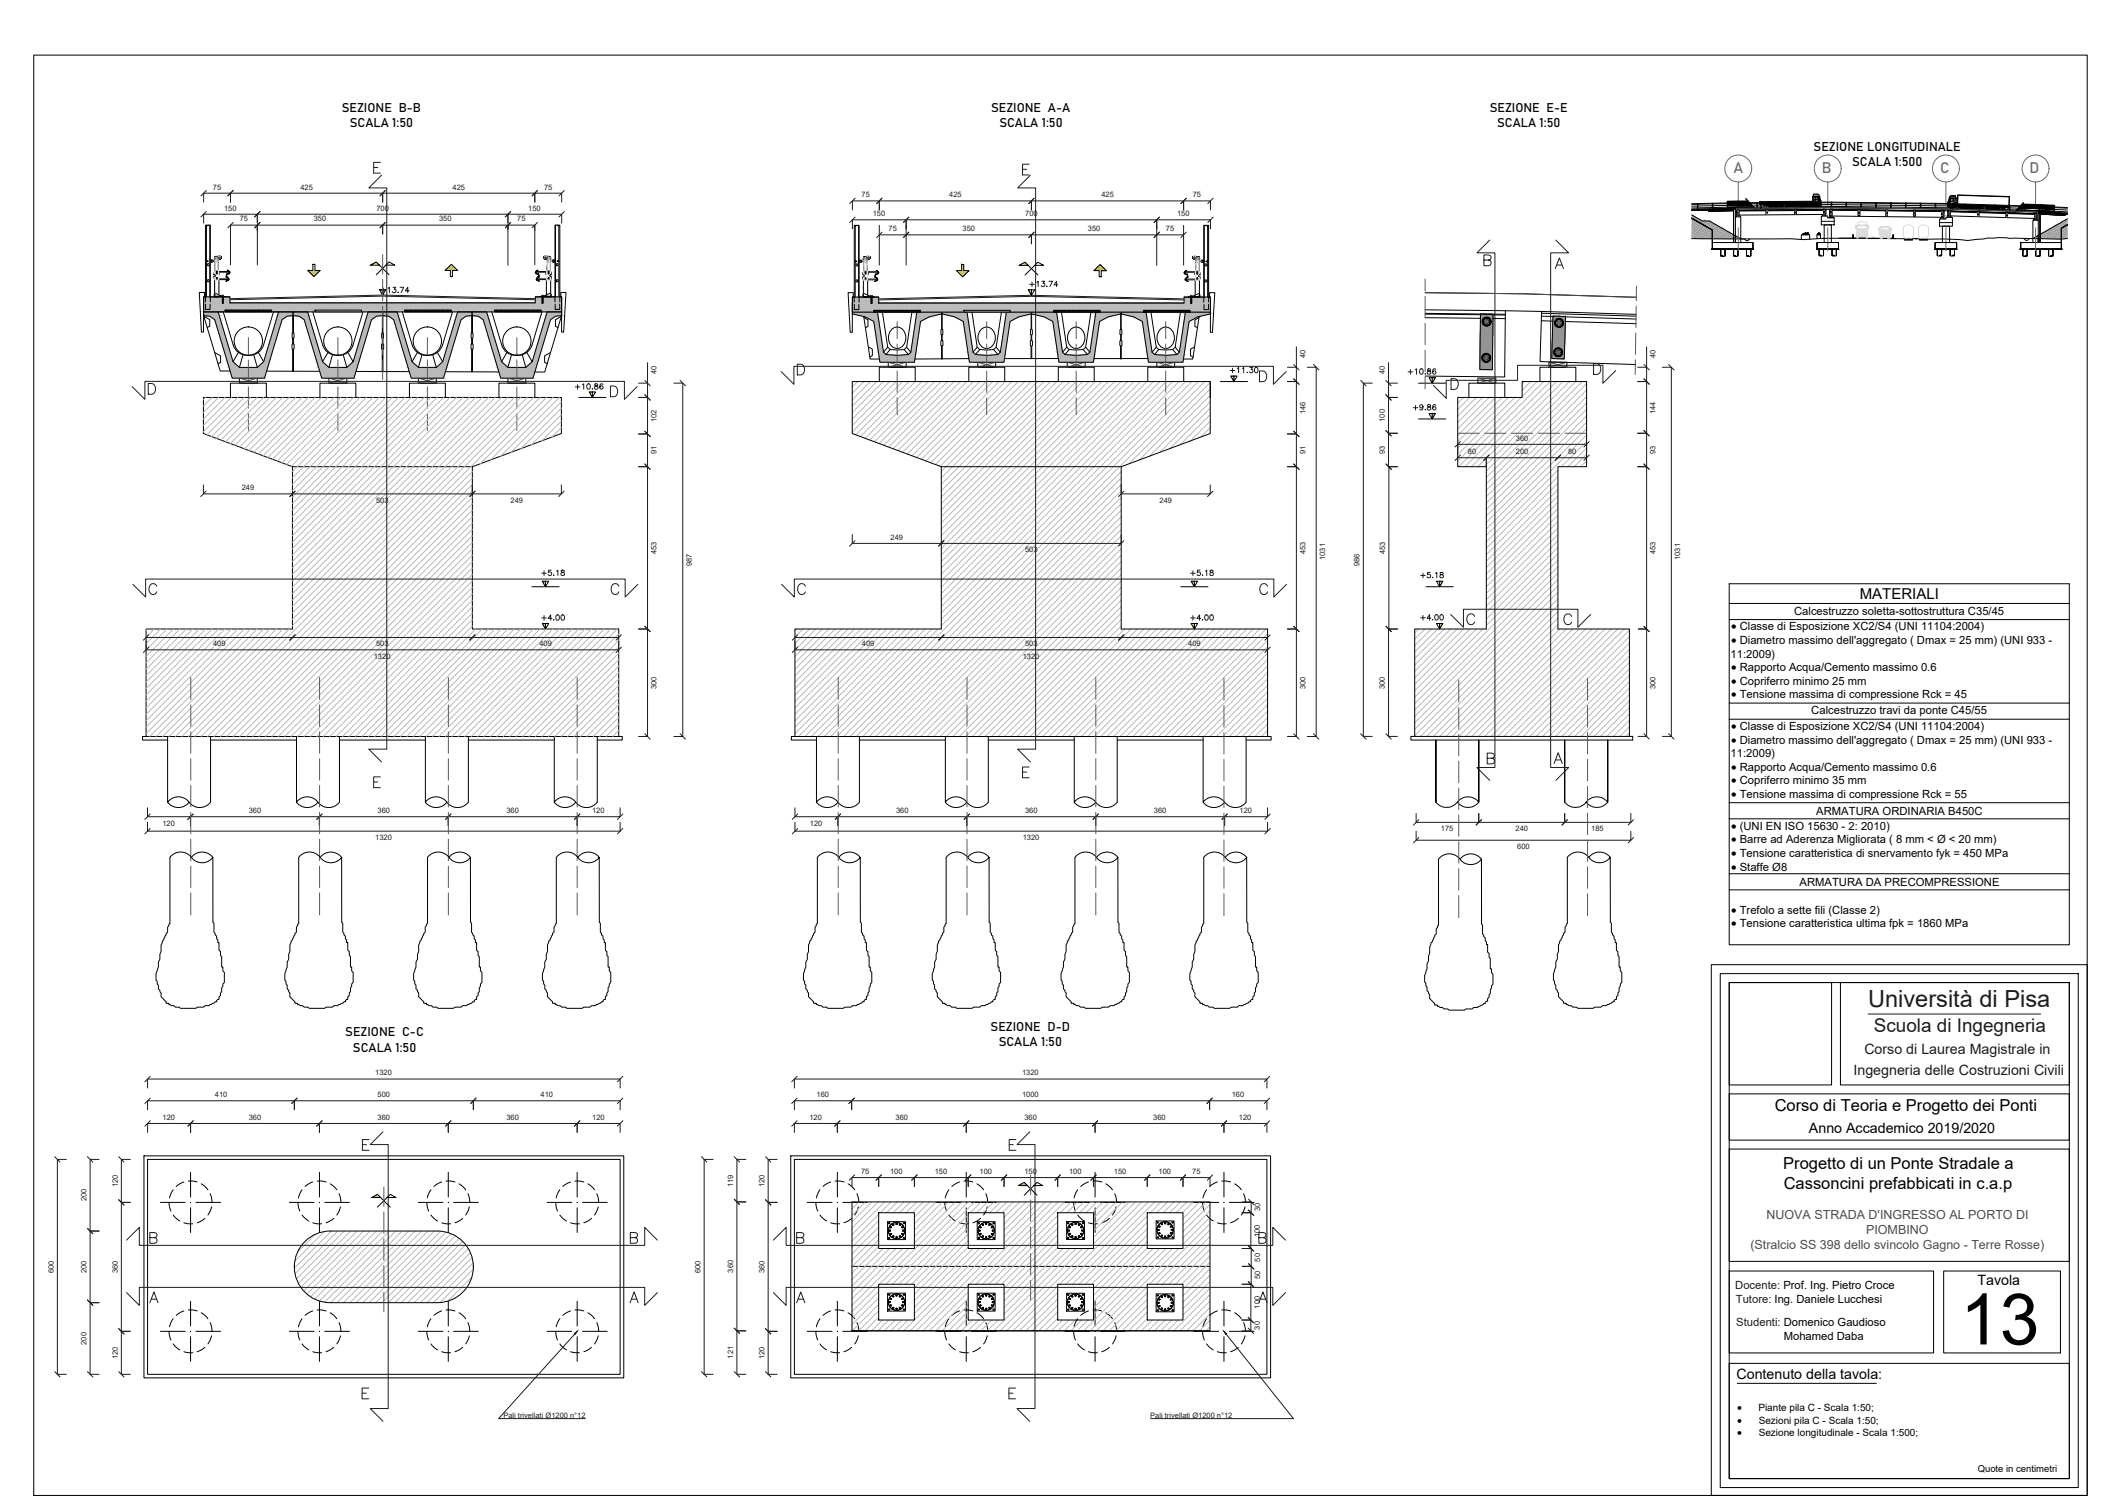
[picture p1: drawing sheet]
<svg xmlns="http://www.w3.org/2000/svg" width="1189mm" height="841mm" viewBox="0 0 1189 841" stroke-linecap="round" stroke-linejoin="round" font-family="sans-serif">
<defs><g id="words">
<text font-size="39.8" x="1095" y="751">13</text>
<text font-size="13.2" fill="#1d1d1d" x="1044" y="562">Università di Pisa</text>
<text font-size="10.5" fill="#1d1d1d" x="1047" y="577">Scuola di Ingegneria</text>
<g font-size="9.2">
<text x="991" y="621">Corso di Teoria e Progetto dei Ponti</text>
<text x="996" y="653">Progetto di un Ponte Stradale a</text>
<text x="997" y="664">Cassoncini prefabbicati in c.a.p</text>
</g>
<g font-size="8.5" fill="#696969">
<text x="968" y="97">A</text>
<text x="1018" y="97">B</text>
<text x="1084" y="97">C</text>
<text x="1134" y="97">D</text>
</g>
<text font-size="8.4" x="1039" y="335">MATERIALI</text>
<g font-size="8" fill="#1d1d1d">
<text x="1042" y="589">Corso di Laurea Magistrale in</text>
<text x="1036" y="600">Ingegneria delle Costruzioni Civili</text>
</g>
<g font-size="8">
<text x="1011" y="633">Anno Accademico 2019/2020</text>
<text x="1105" y="718">Tavola</text>
<text x="970" y="770">Contenuto della tavola:</text>
</g>
<g font-size="7">
<text x="191" y="62">SEZIONE B-B</text>
<text x="554" y="62">SEZIONE A-A</text>
<text x="832" y="62">SEZIONE E-E</text>
<text x="195" y="71">SCALA 1:50</text>
<text x="558" y="71">SCALA 1:50</text>
<text x="836" y="71">SCALA 1:50</text>
<text x="1013" y="84">SEZIONE LONGITUDINALE</text>
<text x="1035" y="93">SCALA 1:500</text>
<text x="553" y="576">SEZIONE D-D</text>
<text x="193" y="579">SEZIONE C-C</text>
<text x="197" y="587">SCALA 1:50</text>
<text x="558" y="584">SCALA 1:50</text>
</g>
<g font-size="7" fill="#4c4c4c">
<text x="987" y="681">NUOVA STRADA D'INGRESSO AL PORTO DI</text>
<text x="1043" y="689">PIOMBINO</text>
<text x="978" y="698">(Stralcio SS 398 dello svincolo Gagno - Terre Rosse)</text>
</g>
<g font-size="6.6" fill="#1d1d1d">
<text x="212" y="165">+13.74</text>
<text x="687" y="210">+11.30</text>
<text x="786" y="210">+10.86</text>
<text x="321" y="219">+10.86</text>
<text x="789" y="230">+9.86</text>
<text x="302" y="323">+5.18</text>
<text x="664" y="323">+5.18</text>
</g>
<g font-size="6.6">
<text x="967" y="352">· Classe di Esposizione XC2/S4 (UNI 11104:2004)</text>
<text x="967" y="360">· Diametro massimo dell'aggregato ( Dmax = 25 mm) (UNI 933 -</text>
<text x="967" y="375">· Rapporto Acqua/Cemento massimo 0.6</text>
<text x="967" y="382">· Copriferro minimo 25 mm</text>
<text x="967" y="390">· Tensione massima di compressione Rck = 45</text>
<text x="967" y="408">· Classe di Esposizione XC2/S4 (UNI 11104:2004)</text>
<text x="967" y="415">· Diametro massimo dell'aggregato ( Dmax = 25 mm) (UNI 933 -</text>
<text x="967" y="430">· Rapporto Acqua/Cemento massimo 0.6</text>
<text x="967" y="438">· Copriferro minimo 35 mm</text>
<text x="967" y="446">· Tensione massima di compressione Rck = 55</text>
<text x="967" y="463">· (UNI EN ISO 15630 - 2: 2010)</text>
<text x="967" y="471">· Barre ad Aderenza Migliorata ( 8 mm &lt; Ø &lt; 20 mm)</text>
<text x="967" y="479">· Tensione caratteristica di snervamento fyk = 450 MPa</text>
<text x="967" y="486">· Staffe Ø8</text>
<text x="967" y="510">· Trefolo a sette fili (Classe 2)</text>
<text x="967" y="518">· Tensione caratteristica ultima fpk = 1860 MPa</text>
</g>
<g font-size="6.3">
<text x="1002" y="344">Calcestruzzo soletta-sottostruttura C35/45</text>
<text x="967" y="367">11:2009)</text>
<text x="1012" y="399">Calcestruzzo travi da ponte C45/55</text>
<text x="967" y="423">11:2009)</text>
<text x="1015" y="455">ARMATURA ORDINARIA B450C</text>
<text x="1005" y="495">ARMATURA DA PRECOMPRESSIONE</text>
<text x="997" y="748">Mohamed Daba</text>
</g>
<g font-size="6.3" fill="#1d1d1d">
<text x="969" y="720">Docente: Prof. Ing. Pietro Croce</text>
<text x="970" y="728">Tutore: Ing. Daniele Lucchesi</text>
<text x="970" y="741">Studenti: Domenico Gaudioso</text>
</g>
<g font-size="6.2" fill="#1d1d1d">
<text x="574" y="161">+13.74</text>
<text x="793" y="324">+5.18</text>
<text x="302" y="347">+4.00</text>
<text x="664" y="347">+4.00</text>
<text x="793" y="347">+4.00</text>
</g>
<g font-size="5.9">
<text x="970" y="788">·</text>
<text x="970" y="795">·</text>
<text x="970" y="802">·</text>
</g>
<g font-size="5.6">
<text x="982" y="788">Piante pila C - Scala 1:50;</text>
<text x="983" y="795">Sezioni pila C - Scala 1:50;</text>
<text x="983" y="802">Sezione longitudinale - Scala 1:500;</text>
</g>
<text font-size="5.3" x="1105" y="822">Quote in centimetri</text>
<g font-size="4.2" fill="#1d1d1d">
<text x="119" y="106">75</text>
<text x="168" y="106">425</text>
<text x="253" y="106">425</text>
<text x="304" y="106">75</text>
<text x="481" y="110">75</text>
<text x="530" y="110">425</text>
<text x="615" y="110">425</text>
<text x="666" y="110">75</text>
<text x="125" y="118">150</text>
<text x="210" y="118">700</text>
<text x="295" y="118">150</text>
<text x="134" y="124">75</text>
<text x="175" y="124">350</text>
<text x="245" y="124">350</text>
<text x="289" y="124">75</text>
<text x="488" y="121">150</text>
<text x="573" y="121">700</text>
<text x="658" y="121">150</text>
<text x="496" y="129">75</text>
<text x="538" y="129">350</text>
<text x="608" y="129">350</text>
<text x="651" y="129">75</text>
<text x="729" y="200" transform="rotate(-90 729 200)">40</text>
<text x="925" y="200" transform="rotate(-90 925 200)">40</text>
<text x="367" y="209" transform="rotate(-90 367 209)">40</text>
<text x="774" y="209" transform="rotate(-90 774 209)">40</text>
<text x="729" y="231" transform="rotate(-90 729 231)">146</text>
<text x="925" y="231" transform="rotate(-90 925 231)">144</text>
<text x="367" y="236" transform="rotate(-90 367 236)">102</text>
<text x="774" y="236" transform="rotate(-90 774 236)">100</text>
<text x="847" y="246">360</text>
<text x="367" y="254" transform="rotate(-90 367 254)">91</text>
<text x="729" y="254" transform="rotate(-90 729 254)">91</text>
<text x="774" y="254" transform="rotate(-90 774 254)">93</text>
<text x="820" y="254">80</text>
<text x="847" y="254">200</text>
<text x="876" y="254">80</text>
<text x="925" y="254" transform="rotate(-90 925 254)">93</text>
<text x="135" y="274">249</text>
<text x="210" y="281">503</text>
<text x="285" y="281">249</text>
<text x="648" y="281">249</text>
<text x="498" y="301">249</text>
<text x="367" y="309" transform="rotate(-90 367 309)">453</text>
<text x="573" y="308">503</text>
<text x="729" y="309" transform="rotate(-90 729 309)">453</text>
<text x="774" y="309" transform="rotate(-90 774 309)">453</text>
<text x="925" y="309" transform="rotate(-90 925 309)">453</text>
<text x="386" y="316" transform="rotate(-90 386 316)">987</text>
<text x="740" y="313" transform="rotate(-90 740 313)">1031</text>
<text x="760" y="316" transform="rotate(-90 760 316)">986</text>
<text x="939" y="313" transform="rotate(-90 939 313)">1031</text>
<text x="119" y="361">409</text>
<text x="210" y="361">503</text>
<text x="301" y="361">409</text>
<text x="482" y="361">409</text>
<text x="573" y="361">503</text>
<text x="664" y="361">409</text>
<text x="209" y="368">1320</text>
<text x="571" y="368">1320</text>
<text x="367" y="385" transform="rotate(-90 367 385)">300</text>
<text x="729" y="385" transform="rotate(-90 729 385)">300</text>
<text x="774" y="385" transform="rotate(-90 774 385)">300</text>
<text x="925" y="385" transform="rotate(-90 925 385)">300</text>
<text x="139" y="454">360</text>
<text x="211" y="454">360</text>
<text x="283" y="454">360</text>
<text x="331" y="454">120</text>
<text x="501" y="454">360</text>
<text x="573" y="454">360</text>
<text x="645" y="454">360</text>
<text x="693" y="454">120</text>
<text x="91" y="461">120</text>
<text x="452" y="461">120</text>
<text x="805" y="464">175</text>
<text x="847" y="464">240</text>
<text x="889" y="464">185</text>
<text x="210" y="469">1320</text>
<text x="571" y="469">1320</text>
<text x="848" y="474">600</text>
<text x="210" y="601">1320</text>
<text x="571" y="601">1320</text>
<text x="120" y="613">410</text>
<text x="211" y="613">500</text>
<text x="302" y="613">410</text>
<text x="456" y="613">160</text>
<text x="571" y="613">1000</text>
<text x="688" y="613">160</text>
<text x="91" y="625">120</text>
<text x="139" y="625">360</text>
<text x="211" y="625">360</text>
<text x="283" y="625">360</text>
<text x="331" y="625">120</text>
<text x="452" y="625">120</text>
<text x="500" y="625">360</text>
<text x="572" y="625">360</text>
<text x="644" y="625">360</text>
<text x="692" y="625">120</text>
<text x="481" y="656">75</text>
<text x="497" y="656">100</text>
<text x="522" y="656">150</text>
<text x="547" y="656">100</text>
<text x="572" y="656">150</text>
<text x="597" y="656">100</text>
<text x="622" y="656">150</text>
<text x="647" y="656">100</text>
<text x="666" y="656">75</text>
<text x="66" y="663" transform="rotate(-90 66 663)">120</text>
<text x="410" y="663" transform="rotate(-90 410 663)">119</text>
<text x="427" y="663" transform="rotate(-90 427 663)">120</text>
<text x="48" y="671" transform="rotate(-90 48 671)">200</text>
<text x="704" y="677" transform="rotate(-90 704 677)">30</text>
<text x="704" y="691" transform="rotate(-90 704 691)">100</text>
<text x="704" y="705" transform="rotate(-90 704 705)">50</text>
<text x="30" y="711" transform="rotate(-90 30 711)">600</text>
<text x="48" y="711" transform="rotate(-90 48 711)">200</text>
<text x="66" y="711" transform="rotate(-90 66 711)">360</text>
<text x="391" y="711" transform="rotate(-90 391 711)">600</text>
<text x="410" y="711" transform="rotate(-90 410 711)">360</text>
<text x="427" y="711" transform="rotate(-90 427 711)">360</text>
<text x="704" y="715" transform="rotate(-90 704 715)">50</text>
<text x="704" y="731" transform="rotate(-90 704 731)">100</text>
<text x="704" y="742" transform="rotate(-90 704 742)">30</text>
<text x="48" y="751" transform="rotate(-90 48 751)">200</text>
<text x="66" y="759" transform="rotate(-90 66 759)">120</text>
<text x="410" y="759" transform="rotate(-90 410 759)">121</text>
<text x="427" y="759" transform="rotate(-90 427 759)">120</text>
<text x="281" y="792">Pali trivellati Ø1200 n°12</text>
<text x="643" y="792">Pali trivellati Ø1200 n°12</text>
</g>
</g></defs>
<!-- layer: RETINI -->
<g fill="none" stroke="#b9b9b9" stroke-width=".56">
<path d="M114 166l8 8 6-6M114 166h.1M114 166l9 8 5-6M115 166l-1 1 7 7 7-7M115 166l9 8 5-5M116 166l-2 2M116 166l9 8 5-5M117 166l-3 3 5 5 5-5M117 166l8 8h1M118 166l-4 4M118 166l8 8M119 166l-5 5 3 3 7-7"/>
<path d="M119 166l7 7M119 166l-5 5 2 3 8-8M120 166l7 7M120 166l-6 6 2 2 8-8M121 166l7 7M121 166l-7 7 1 1 8-8M122 166l2 3M122 166l-8 8M122 166l2 2M123 166l1 1M124 166h.1M124 168l-6 6-4-4"/>
<path d="M125 169l4 4M125 168l5 5M125 167l6 6M125 166l7 7M125 166h.1M126 166l-1 1M126 166l2 2M126 173l4-4 4 4M127 166l-2 2M127 166l1 1M128 166l-3 3M128 166h.1"/>
<path d="M128 166l-8 8-6-6M129 169l4 4M131 169l4 4M131 169l-4 4M132 169l4 4M132 169l-4 4M133 169l4 4M133 169l-4 4M134 169l4 4M134 169l-4 4M135 169l4 4M135 169l-4 4"/>
<path d="M136 169l4 4M136 169l-4 4M137 169l4 4M137 169l-4 4M138 169l-4 4M138 173l4-4 4 4M138 169l4 4M139 169l-4 4M139 169l4 4M140 173l4-4 4 4M140 169l4 4M140 169l-4 4"/>
<path d="M141 169l4 4M141 169l-4 4M142 173l4-4 4 4M143 169l4 4M143 169l-4 4M143 173l4-4 4 4M145 169l4 4M145 169l-4 4M146 169l4 4M147 169l-4 4M148 169l5 5 5-5 5 5 5-5M148 169l-4 4"/>
<path d="M150 169l5 5 5-5 5 5 5-5M150 169l-4 4M152 169l5 5 5-5 5 5 5-5M152 169l-4 4M154 169l5 5 5-5 5 5 5-5M154 169l-4 4M155 169l5 5 5-5 5 5 5-5M156 169l-4 4M157 169l5 5 5-5 5 5 5-5M157 169l-5 5M159 169l5 5 5-5 5 5 5-5M159 169l-5 5-5-5-4 4"/>
<path d="M161 169l5 5 5-5 5 5M161 169l-5 5-5-5-4 4M163 169l5 5 5-5 4 4M163 169l-5 5-5-5-4 4M164 169l5 5 5-5 4 4-1 1M165 169l-5 5-5-5-4 4M166 169l5 5 5-5 4 4M166 169l-5 5-5-5-4 5M168 169l5 5 5-5 4 4M170 169l5 5 5-5M172 169l4 5M173 169l4 4"/>
<path d="M175 169l4 4M176 173h.1M177 173l-1 1M177 169l4 4M179 169l4 4M179 173l-1 1M180 169l4 4M180 173l-1 1M181 169l4 4M181 169l-4 4M182 169l-5 5M182 169l4 4"/>
<path d="M183 169l-4 4M183 173l-1 1M183 169l4 4M184 169l4 4M184 169l-5 5M185 169l4 4M185 169l-5 5M186 173l-1 1M186 169l4 4M186 169l-5 5M187 169l4 4M187 173l-1 1"/>
<path d="M187 169l-4 4M188 169l4 4M188 169l-5 5M189 169l4 4M189 169l-5 5M190 169l4 4M190 169l-4 4M190 173l-1 1M191 173l-1 1M191 169l-4 4M191 173l4-4 4 4M192 169l4 4-1 1"/>
<path d="M192 169l-5 5M193 173l-1 1M194 169l4 4M194 173l-1 1M194 169l-4 4M195 173l-4-4-4 5M196 169l4 4-1 1M196 169l-5 5M197 173l-1 1M197 173l-4-4-5 5M198 169l4 4M198 173l-1 1"/>
<path d="M198 169l-4 4M199 169l5 5 5-5 5 5 5-5M200 169l-5 5M201 173l-1 1M201 173l-4-4-5 5M201 169l5 5 5-5 5 5 5-5M201 169l-4 4M202 173l-1 1M203 169l5 5 5-5 5 5 5-5M203 169l-5 5M205 169l5 5 5-5 5 5 5-5M205 169l-4 4"/>
<path d="M207 169l5 5 5-5 5 5 5-5M207 169l-5 5M208 169l5 5 5-5 5 5 5-5M209 169l-5 5-5-5-5 5M210 169l5 5 5-5 5 5 5-5M210 169l-5 5-5-5-4 4M212 169l5 5 5-5M212 169l-5 5-5-5-4 4M214 169l5 5 5-5M214 169l-5 5-5-5-4 4M216 169l5 5 5-5M216 169l-5 5-5-5-4 4"/>
<path d="M217 169l5 5 5-5M218 169l-5 5-5-5-5 5-1-1M219 169l5 5 5-5M221 169l5 5M222 169l4 4M223 169l4 4M224 169l4 4M225 169l4 4M226 169l4 4M227 169l4 4M228 169l4 4M229 169l4 4"/>
<path d="M230 169l4 4M231 169l4 4M231 169l-4 4M232 173l3-4 4 4M232 169l4 4M232 169l-4 4M233 169l4 4M233 169l-4 4M233 173l4-4 4 4M234 169l4 4M234 169l-4 4M235 169l-4 4"/>
<path d="M235 173l4-4 4 4M236 169l4 4M236 169l-4 4M237 173l4-4 4 4M238 169l4 4M238 169l-4 4M239 173l4-4 4 4M240 169l4 4M240 169l-4 4M240 173l4-4 4 4M242 169l4 4M242 169l-4 4"/>
<path d="M242 173l4-4 4 4M243 169l4 4M244 169l-4 4M244 173l4-4 4 4M245 169l4 4M245 169l-4 4M247 169l4 4M247 169l-4 4M249 169l-4 4M251 169l5 5 5-5 5 5 5-5M251 169l-4 4M252 169l5 5 5-5 5 5 5-5"/>
<path d="M253 169l-4 4M254 169l5 5 5-5 5 5 5-5M254 169l-4 4M256 169l5 5 5-5 5 5M256 169l-4 4M258 169l5 5 5-5 5 5M258 169l-5 5-1-1M260 169l5 5 5-5M260 169l-5 5-5-5-4 4M261 169l5 5 5-5M262 169l-5 5-5-5-4 4M263 169l5 5 5-5"/>
<path d="M263 169l-5 5-5-5-4 4M265 169l5 5 5-5M265 169l-5 5-5-5-4 4M267 169l5 5 5-5M267 169l-5 5-5-5-5 5M269 169l5 5 5-5M269 169l-5 5-5-5-5 5-5-5M269 169l5 5M270 169l5 5 5-5M271 169l5 5M272 169l4 4M273 169l4 4"/>
<path d="M274 169l4 4M275 169l4 4M276 169l4 4M276 169l-5 5M276 174h.1M277 169l4 4M278 169l4 4M278 169l-5 5M279 169l4 4M280 169l-5 5M280 169l4 4M281 173l4-4 4 4"/>
<path d="M281 169l4 4M281 169l-4 4M282 169l4 4M282 169l-4 4M283 173l4-4 4 4M283 169l4 4M283 169l-4 4M284 169l4 4M284 169l-4 4M284 173l4-4 4 4M286 169l4 4M286 169l-4 4"/>
<path d="M286 173l4-4 4 4M287 169l4 4M288 169l-4 4M288 173l4-4 4 4M289 169l4 4M289 169l-4 4M290 173l4-4 4 4M291 169l4 4M291 169l-4 4M292 173l4-4 4 4M293 169l4 4M293 169l-4 4"/>
<path d="M293 173l4-4 4 4M295 169l4 4M295 169l-4 4M296 169l4 4M297 169l-4 4M298 169l-4 4M299 166l8 8 7-7M299 166h.1M299 166l9 8 6-6M300 166l-1 1M300 166l9 8 5-5M301 166l-2 2"/>
<path d="M301 166l9 8 4-4M302 166l-3 2M302 166l8 8 4-3M303 166l-8 7M303 166l8 8 3-2M304 166l-8 7M304 166l8 8 2-1M304 166l-7 7M305 166l8 8h1M305 166l-7 7M306 166l8 8M306 166l-7 7"/>
<path d="M307 166l7 7M307 166l-7 7M307 166l7 6M308 166l-7 7M308 166l6 5M309 166l-7 7M309 166l5 4M310 166l-8 7M310 166l4 3M311 166l-9 8M311 166l3 3M312 166l-9 8-5-5"/>
<path d="M312 166l2 2M313 166l-9 8-5-5M313 166l1 1M313 166l-8 8-6-6M314 166h.1M314 166l-8 8-7-7M477 166h-1l8 8M477 166l8 8 6-5M477 166l-1 1 7 7 8-7M478 166l8 8 5-5M478 166l-2 2 6 6M479 166l8 8 5-5"/>
<path d="M479 166l-3 3 6 5 5-5M479 166l9 8M480 166l-4 4 5 4 6-6M480 166l8 8M481 166l-5 5 4 3 7-7M481 166l8 7M482 166l-6 6 3 2 8-7M482 166l8 7M483 166l-7 7 2 1 8-8M483 166l7 7M484 166l-8 7 1 1 9-8M484 166l3 3"/>
<path d="M485 166l-9 8M485 166l2 2M486 166l1 1M487 166h.1M487 169l4 4M487 168l5 5M487 167l6 6M487 166l7 7M488 166l7 7M488 166l-1 1M488 166l3 2M489 173l4-4 4 4"/>
<path d="M489 166l-2 2M489 166l2 1M490 166l-3 3M490 166l1 1M491 173l4-4 4 4M491 166l-8 8M491 168l-7 6M492 169l4 4M492 173l4-4 4 4M494 169l4 4M494 169l-4 4M494 173l4-4 4 4"/>
<path d="M495 169l4 4M496 169l-4 4M496 173l4-4 4 4M497 169l4 4M497 169l-4 4M498 173l4-4 4 4M499 169l4 4M499 169l-4 4M500 173l4-4 4 4M501 169l4 4M501 169l-4 4M501 173l4-4 4 4"/>
<path d="M503 169l4 4M503 169l-4 4M503 173l4-4 4 4M504 169l4 4M505 169l-4 4M505 173l4-4 4 4M506 169l4 4M506 169l-4 4M508 169l4 4M508 169l-4 4M510 169l4 4M510 169l-4 4"/>
<path d="M512 169l5 5 5-5 4 5M512 169l-4 4M513 169l5 5 5-5M514 169l-4 4M515 169l5 5 5-5M515 169l-4 4M517 169l5 5 5-5M517 169l-4 4M519 169l5 5 5-5M519 169l-5 5M521 169l5 5 5-5M521 169l-5 5-5-5-4 4"/>
<path d="M522 169l5 5 5-5M523 169l-5 5-5-5-4 4M523 169l5 5M524 169l5 5 5-5M524 169l-5 5-5-5-4 4M525 169l5 5M526 169l5 5 5-5M526 169l-5 5-5-5-4 4M527 169l5 5M528 169l5 5 5-5M528 169l-5 5-5-5-4 4M529 169l5 5 5-5 4 4"/>
<path d="M530 169l5 5 5-5M530 169l-5 5-5-5-5 5h-1M530 169l5 5 5-5 4 4M531 169l5 5 5-5M532 169l-5 5M532 174l5-5 4 4-1 1M532 169l5 5 5-5 4 4M533 169l5 5M533 169l-5 5M534 169l4 5 1-1M535 169l4 4M535 169l-5 5"/>
<path d="M536 169l4 4M538 169l4 4-1 1M539 174l5-5 4 4-1 1M539 173l-1 1M539 169l4 4M541 169l4 4-1 1M542 173l4-4 4 4M542 173l-1 1M543 174l5-5 4 4-1 1M543 173l-1 1M543 169l4 4M543 169l-4 4"/>
<path d="M545 169l4 4M545 169l-4 4M545 173l4-4 4 4M546 173l-1 1M547 173l-1 1M547 169l4 4M547 169l-4 4M548 169l4 4M549 169l-6 5M549 173l-1 1M549 173l4-4 4 4M550 174l5-5 4 4-1 1"/>
<path d="M550 173l-1 1M550 169l4 4M550 169l-4 4M552 169l4 4M552 169l-4 4M552 173l-1 1M553 173l4-4 4 4M553 173l-1 1M553 174l5-5 4 4-1 1M554 173l-1 1M554 169l4 4M554 169l-4 4"/>
<path d="M555 173l-4-4-5 5M556 169l4 4M556 169l-4 4M556 173l-1 1M556 173l4-4 4 4M557 173l-1 1M557 169l4 4M558 169l-4 4M559 169l4 4M559 169l-5 5M559 173l-1 1M560 173l-1 1"/>
<path d="M561 173l-1 1M561 169l5 5 5-5M561 169l-5 5M563 169l5 5 5-5M563 169l-4 4M563 173l-1 1M564 173l-1 1M565 169l5 5 5-5M565 169l-4 4M566 169l5 5 5-5M567 169l-4 4M568 169l5 5 5-5"/>
<path d="M568 169l-4 5M569 169l5 5M569 169l-5 5M570 169l5 5 5-5M570 169l-5 5h-1M571 169l5 5 5-5M572 169l5 5 5-5M572 169l-5 5-5-5-5 5M573 169l5 5 5-5 5 5 5-5M574 169l5 5 5-5M574 169l-5 5-5-5-4 4M574 169l5 5 5-5 5 5"/>
<path d="M575 169l5 5 5-5M576 169l-5 5-5-5-5 5M576 169l5 5 5-5 4 4M577 169l5 5 5-5M577 169l-5 5-5-5-4 4M578 169l5 5 5-5 4 4M579 169l5 5 5-5M579 169l-5 5M580 169l5 5 5-5 4 4M581 169l5 5 5-5M582 169l5 5 5-5 4 4M583 169l6 5"/>
<path d="M585 169l4 4M587 169l4 4M589 169l4 4M589 173l4-4 4 4M591 169l4 4M591 173l4-4 4 4M592 169l4 4M593 173l4-4 4 4M594 169l4 4M594 169l-4 4M595 173l4-4 4 4M596 169l4 4"/>
<path d="M596 169l-4 4M597 173l4-4 4 4M598 169l4 4M598 169l-4 4M598 173l4-4 4 4M600 169l4 4M600 169l-4 4M600 173l4-4 4 4M601 169l4 4M602 169l-4 4M602 173l4-4 4 4M603 169l4 4"/>
<path d="M603 169l-4 4M604 173l4-4 4 4M605 169l4 4M605 169l-4 4M606 173l4-4 4 4M607 169l4 4M607 169l-4 4M609 169l4 4M609 169l-4 4M610 169l4 4M611 169l-4 4M612 169l5 5 5-5"/>
<path d="M612 169l-4 4M613 169l5 5M613 169l-4 4M614 169l5 5 5-5M614 169l-4 4M615 169l5 5M615 169l-4 4M616 169l5 5 5-5M616 169l-4 4M617 169l5 5M617 169l-4 4M618 169l5 5 5-5"/>
<path d="M618 169l-4 4M618 169l5 5M619 169l-4 4M619 169l5 5 5-5M620 169l-5 5M620 169l5 5 5-5 5 5 5-5M621 169l5 5 5-5M621 169l-5 5-5-5-4 4M622 169l5 5 5-5 5 5 5-5M623 169l5 5 5-5M623 169l-5 5M624 169l5 5 5-5 5 5"/>
<path d="M626 169l5 5 5-5 4 4M627 169l5 5 5-5 4 4M629 169l5 5 5-5 4 4M631 169l5 5 5-5 4 4M633 169l5 5 5-5 4 4M635 169l4 4M635 169l-5 5-5-5-5 5M636 169l4 4M637 169l-5 5-5-5-5 5M638 169l4 4M638 169l-5 5-5-5-4 5M640 169l4 4"/>
<path d="M641 173l4-4 4 4M642 169l4 4M642 173l4-4 4 4M644 169l4 4M644 169l-4 4M644 173l4-4 4 4M645 169l4 4M646 169l-4 4M646 173l4-4 4 4M647 169l4 4M647 169l-4 4M648 173l4-4 4 4"/>
<path d="M649 169l4 4M649 169l-4 4M650 173l4-4 4 4M651 169l4 4M651 169l-4 4M651 173l4-4 4 4M653 169l4 4M653 169l-4 4M653 173l4-4 4 4M654 169l4 4M655 169l-4 4M656 169l4 4"/>
<path d="M656 169l-4 4M658 169l4 4M658 169l-4 4M659 169l4 4M659 169l-4 4M660 169l4 4M660 169l-4 4M661 169l4 4M661 169l-4 4M662 166h.1M662 167l7 7 7-7M662 166l8 8 6-6"/>
<path d="M662 166v1M663 166l8 8 5-5M663 166l-1 2M664 166l8 8 4-4M664 166l-2 3M664 166l9 8 3-3M665 166l-7 7M665 166l9 8 2-2M666 166l-7 7M666 166l9 8 1-1M667 166l-7 7M667 166l9 8"/>
<path d="M668 166l-8 7M668 166l8 8M669 166l-8 7M669 166l7 7M670 166l-8 7M670 166l6 6M671 166l-8 7M671 166l5 5M671 166l-7 7M672 166l4 5M672 166l-7 7 1 1M673 166l3 4"/>
<path d="M673 166l-8 8M673 166l3 3M674 166l-8 8M674 166l2 2M675 166l-8 8-5-5M675 166l1 1M676 166l-9 8-5-6M676 166h.1M676 166l-8 8-6-7M479 213l-3 3M483 213l-7 7M486 213l-10 10"/>
<path d="M490 213l-14 14M493 213l-17 17M497 213l-21 21M501 213l-25 25M504 213l-28 28M508 213l-30 30M511 213l-30 31M515 213l-32 32M519 213l-33 33M522 213l-33 34M526 213l-35 35M529 213l-35 36"/>
<path d="M533 213l-37 37M537 213l-38 38M540 213l-38 39M544 213l-40 40M547 213l-40 41M551 213l-42 42M555 213l-43 42M558 213l-43 43M562 213l-45 44M565 213l-45 45M569 213l-46 46M572 213l-47 47"/>
<path d="M576 213l-50 50M580 213l-54 54M583 213l-57 57M587 213l-61 61M590 213l-64 65M594 213l-68 68M598 213l-72 72M601 213l-75 75M605 213l-79 79M608 213l-82 83M612 213l-86 86M616 213l-90 90"/>
<path d="M619 213l-93 93M623 213l-97 97M626 213l-100 101M630 213l-104 104M634 213l-108 108M637 213l-111 111M641 213l-115 115M644 213l-118 119M648 213l-122 122M652 213l-126 126M655 213l-129 129M659 213l-133 133"/>
<path d="M662 213l-136 136M666 213l-198 198M669 213l-198 198M673 213l-198 198M676 214l-45 45M676 217l-40 40M852 213l-2 1M855 213l-5 5M859 213l-9 9M862 213l-47 48M866 213l-48 48M870 213l-48 48"/>
<path d="M873 213l-47 48M877 213l-48 48M880 213l-50 50M884 213l-54 54M886 214l-56 56M886 218l-56 56M115 222l-1 1M118 222l-4 5M122 222l-8 8M126 222l-12 12M129 222l-15 16M133 222l-19 19"/>
<path d="M136 222l-20 21M140 222l-22 22M144 222l-23 23M147 222l-24 24M151 222l-25 25M154 222l-25 26M158 222l-27 27M162 222l-28 28M165 222l-28 29M169 222l-30 30M172 222l-30 31M176 222l-32 32"/>
<path d="M180 222l-33 33M183 222l-33 33M187 222l-35 34M190 222l-35 35M194 222l-37 36M198 222l-38 37M201 222l-38 38M205 222l-42 41M208 222l-45 45M212 222l-49 48M215 222l-52 52M219 222l-56 56"/>
<path d="M223 222l-60 59M226 222l-63 63M230 222l-67 66M233 222l-70 70M237 222l-74 74M241 222l-78 77M244 222l-81 81M248 222l-85 84M251 222l-88 88M255 222l-92 92M259 222l-96 95M262 222l-99 99"/>
<path d="M266 222l-103 102M269 222l-106 106M273 222l-110 110M277 222l-114 113M280 222l-117 117M284 222l-121 120M287 222l-124 124M291 222l-128 127M295 222l-190 189M298 222l-189 189M302 222l-190 189M305 222l-37 37"/>
<path d="M309 222l-35 35M312 222l-32 33M314 224l-29 29M314 228l-23 22M314 232l-17 16M314 235l-11 11M314 239l-6 5M676 221l-34 34M676 224l-28 29M676 228l-22 22M676 232l-17 16M676 235l-11 11"/>
<path d="M676 239l-5 5M818 222l-4 3M821 222l-7 7M825 222l-11 10M828 222l-14 14M832 222l-18 18M836 222l-22 21M839 222l-25 25M843 222l-29 28M846 222l-32 32M850 222l-36 35M886 221l-56 56"/>
<path d="M886 225l-56 56M886 229l-56 56M886 232l-56 56M886 236l-56 56M886 239l-56 56M886 243l-56 56M886 247l-14 14M886 250l-10 11M886 254l-6 7M886 257l-3 4M264 263l-148 148M264 267l-144 144"/>
<path d="M264 271l-141 140M264 274l-137 137M264 278l-134 133M626 263l-148 148M626 267l-144 144M626 271l-140 140M626 274l-137 137M626 278l-133 133M870 273l-40 40M870 263l-40 40M870 266l-40 40M870 270l-40 40"/>
<path d="M870 277l-40 40M264 292l-119 119M264 281l-130 130M264 285l-127 126M264 288l-123 123M264 296l-116 115M264 299l-112 112M626 292l-119 119M626 281l-130 130M626 285l-126 126M626 288l-122 123M626 296l-115 115"/>
<path d="M626 299l-112 112M870 284l-40 40M870 288l-40 40M870 291l-40 40M870 295l-40 40M870 298l-40 40M870 281l-40 40M264 303l-109 108M264 306l-105 105M264 310l-101 101M264 314l-98 97M264 317l-94 94"/>
<path d="M626 303l-108 108M626 306l-104 105M626 310l-101 101M626 314l-97 97M626 317l-94 94M870 302l-40 40M870 306l-40 40M870 309l-40 40M870 313l-80 80M870 316l-80 80M264 321l-91 90M264 324l-87 87"/>
<path d="M264 328l-83 83M264 332l-80 79M264 335l-76 76M264 339l-73 72M626 321l-90 90M626 324l-86 87M626 328l-83 83M626 332l-79 79M626 335l-76 76M626 339l-72 72M870 320l-80 80M870 324l-80 80"/>
<path d="M870 327l-80 80M870 331l-80 80M870 334l-76 77M870 338l-73 73M83 351l-1 1M86 351l-4 5M90 351l-8 8M93 351l-11 12M97 351l-15 16M101 351l-19 19M104 351l-22 23M108 351l-26 26"/>
<path d="M111 351l-29 30M115 351l-33 34M118 351l-36 37M122 351l-40 41M126 351l-44 44M129 351l-47 48M133 351l-51 52M136 351l-54 55M140 351l-58 59M144 351l-60 60M147 351l-60 60M151 351l-60 60"/>
<path d="M154 351l-60 60M158 351l-60 60M162 351l-60 60M264 342l-69 69M264 346l-65 65M264 350l-62 61M266 351l-60 60M269 351l-60 60M273 351l-60 60M277 351l-60 60M280 351l-60 60M284 351l-60 60"/>
<path d="M287 351l-60 60M291 351l-60 60M295 351l-61 60M298 351l-60 60M302 351l-60 60M305 351l-60 60M309 351l-60 60M312 351l-60 60M316 351l-60 60M320 351l-60 60M323 351l-60 60M327 351l-60 60"/>
<path d="M330 351l-60 60M334 351l-60 60M338 351l-60 60M341 351l-60 60M345 351l-60 60M346 358l-54 53M346 354l-58 57M445 351l-1 1M449 351l-5 5M452 351l-8 8M456 351l-12 12M459 351l-15 16"/>
<path d="M463 351l-19 19M467 351l-23 23M470 351l-26 26M474 351l-30 30M477 351l-33 34M481 351l-37 37M485 351l-41 41M488 351l-44 44M492 351l-48 48M495 351l-51 52M499 351l-55 55M503 351l-59 59"/>
<path d="M506 351l-60 60M510 351l-60 60M513 351l-60 60M517 351l-60 60M521 351l-61 60M524 351l-60 60M626 342l-69 69M626 346l-65 65M626 350l-61 61M628 351l-60 60M632 351l-60 60M635 351l-60 60"/>
<path d="M639 351l-60 60M643 351l-60 60M646 351l-60 60M650 351l-60 60M653 351l-60 60M657 351l-60 60M661 351l-60 60M664 351l-60 60M668 351l-60 60M671 351l-60 60M675 351l-60 60M679 351l-60 60"/>
<path d="M682 351l-60 60M686 351l-60 60M689 351l-60 60M693 351l-60 60M697 351l-61 60M700 351l-60 60M704 351l-60 60M707 351l-60 60M708 354l-57 57M708 358l-54 53M792 351l-2 2M796 351l-6 6"/>
<path d="M800 351l-10 10M803 351l-13 13M807 351l-17 17M810 351l-20 20M814 351l-24 24M818 351l-28 28M821 351l-31 31M825 351l-35 35M828 351l-38 38M870 342l-69 69M870 345l-66 66M870 349l-62 62"/>
<path d="M871 351l-59 60M875 351l-60 60M879 351l-60 60M882 351l-60 60M886 351l-60 60M889 351l-60 60M893 351l-60 60M897 351l-60 60M900 351l-60 60M904 351l-60 60M907 351l-60 60M910 352l-59 59"/>
<path d="M910 356l-55 55M910 359l-52 52M346 368l-43 43M346 361l-50 50M346 365l-47 46M346 372l-40 39M346 376l-36 35M346 379l-32 32M708 361l-50 50M708 365l-46 46M708 368l-43 43M708 372l-39 39"/>
<path d="M708 376l-36 35M708 379l-32 32M910 363l-48 48M910 366l-45 45M910 370l-41 41M910 373l-37 38M910 377l-34 34M346 394l-18 17M346 390l-22 21M346 383l-29 28M346 386l-25 25M346 397l-15 14"/>
<path d="M708 383l-28 28M708 386l-25 25M708 390l-21 21M708 394l-18 17M708 397l-14 14M910 381l-30 30M910 388l-23 23M910 391l-19 20M910 395l-16 16M910 399l-12 12M910 384l-27 27M346 404l-7 7"/>
<path d="M346 401l-11 10M346 408l-4 3M708 401l-10 10M708 404l-7 7M708 408l-3 3M910 402l-9 9M910 406l-5 5M910 409l-2 2M476 671h.1M480 671l-4 4M483 671l-7 8M487 671l-11 11"/>
<path d="M491 671l-15 15M491 678l-15 15M494 671l-18 18M498 671l-6 6M501 671l-6 6M505 671l-6 6M509 671l-6 6M512 671l-6 6M516 671l-6 6M519 671l-8 9M523 671l-12 12M527 671l-16 16"/>
<path d="M530 671l-19 20M534 671l-23 23M537 671l-46 46M541 678l-39 39M541 671l-46 46M545 671l-46 46M548 671l-6 6M552 671l-6 6M555 671l-6 6M559 671l-6 6M562 671l-6 6M566 671l-6 6"/>
<path d="M570 671l-9 9M573 671l-12 13M577 671l-16 16M580 671l-19 20M584 671l-23 23M588 671l-46 46M591 679l-39 38M591 671l-46 46M595 671l-46 46M598 671l-6 6M602 671l-6 6M606 671l-6 6"/>
<path d="M609 671l-6 6M613 671l-6 6M616 671l-6 6M620 671l-9 9M624 671l-13 13M627 671l-16 16M631 671l-20 20M634 671l-23 24M638 671l-46 46M641 679l-38 38M642 671l-46 46M645 671l-46 46"/>
<path d="M649 671l-6 6M652 671l-6 6M656 671l-6 6M659 671l-6 6M663 671l-6 6M667 671l-6 6M670 671l-9 10M674 671l-13 13M676 673l-15 15M676 676l-15 15M176 689l-10 10M181 688l-16 16"/>
<path d="M185 687l-21 21M189 687l-24 24M192 687l-26 27M196 687l-29 30M200 687l-32 32M203 687l-33 34M207 687l-36 36M210 687l-36 37M214 687l-38 39M217 687l-39 40M221 687l-40 40M225 687l-40 40"/>
<path d="M228 687l-40 40M232 687l-40 40M235 687l-40 40M239 687l-40 40M243 687l-40 40M246 688l-40 39M249 688l-39 39M252 689l-39 38M254 690l-37 37M257 692l-36 35M258 693l-34 34M260 695l-32 32"/>
<path d="M262 697l-31 30M263 700l-28 27M491 682l-15 15M491 685l-15 15M491 689l-15 15M491 693l-15 14M491 696l-15 15M493 697l-17 18M497 697l-21 21M501 697l-25 25M504 697l-28 28M508 697l-32 32"/>
<path d="M541 682l-35 35M541 686l-32 31M541 689l-30 30M541 693l-30 30M541 696l-30 30M544 697l-33 33M547 697l-36 37M551 697l-46 46M554 697l-46 46M558 697l-46 46M591 682l-35 35M591 686l-31 31"/>
<path d="M591 689l-30 30M591 693l-30 30M591 697l-30 30M594 697l-33 33M598 697l-37 37M601 697l-46 46M605 697l-46 46M608 697l-46 46M641 683l-35 34M641 686l-31 31M641 690l-30 30M641 693l-30 30"/>
<path d="M641 697l-30 30M644 697l-33 34M648 697l-37 37M651 697l-46 46M655 697l-46 46M659 697l-46 46M676 680l-15 15M676 684l-34 33M676 687l-30 30M676 691l-27 26M676 694l-23 23M676 698l-19 19"/>
<path d="M264 713l-14 14M264 702l-25 25M264 705l-22 22M264 709l-18 18M491 718l-15 15M541 718l-25 25M591 718l-25 25M641 718l-25 25M676 702l-16 15M676 705l-15 15M676 709l-15 15M676 712l-15 15"/>
<path d="M676 716l-15 15M676 720l-15 14M491 721l-15 15M491 725l-15 15M491 728l-15 15M491 732l-11 11M491 736l-8 7M493 737l-6 6M497 737l-7 6M500 737l-6 6M504 737l-6 6M507 737l-6 6"/>
<path d="M541 722l-22 21M541 725l-18 18M541 729l-15 14M541 732l-11 11M541 736l-7 7M543 737l-6 6M547 737l-6 6M550 737l-6 6M554 737l-6 6M558 737l-6 6M591 722l-21 21M591 725l-18 18"/>
<path d="M591 729l-14 14M591 733l-11 10M591 736l-7 7M594 737l-7 6M597 737l-6 6M601 737l-6 6M604 737l-6 6M608 737l-6 6M641 722l-21 21M641 726l-18 17M641 729l-14 14M641 733l-10 10"/>
<path d="M641 736l-7 7M644 737l-6 6M647 737l-6 6M651 737l-6 6M655 737l-6 6M658 737l-6 6M676 723l-20 20M676 727l-17 16M676 730l-13 13M676 734l-10 9M676 737l-6 6M676 741l-2 2"/>
</g>
<!-- layer: spessore 0.30 -->
<g fill="none" stroke="#000" stroke-width=".56">
<path d="M114 166h14v3h171v-3h15v8h-200zM114 174h8l8 28 4 3h10l3-3 9-28h8v2l-4 1-2 2-10 32h-18l-10-32-3-2-3-1zM164 174h8l8 28 4 3h10l3-3 9-28h8v2l-4 1-2 2-10 32h-18l-10-32-3-2-3-1zM214 174h8l8 28 4 3h10l3-3 9-28h8v2l-4 1-2 2-10 32h-18l-10-32-3-2-3-1zM264 174h8l8 28 4 3h10l3-3 9-28h8v2l-4 1-2 2-10 32h-18l-10-32-3-2-3-1zM476 174h14l4 23 1 1h6h6l2-1 3-23h14v1l-7 2-5 3-3 22h-19l-4-22-5-3-7-2zM476 166h15v3h171v-3h14v8h-200zM526 174h14l4 23 1 1h6h6l2-1 3-23h14v1l-7 2-5 3-3 22h-19l-4-22-5-3-7-2zM576 174h14l4 23 1 1h6h7l1-1 3-23h14v1l-7 2-5 3-3 22h-19l-4-22-5-3-7-2zM626 174h14l4 23 1 1h6h7l1-1 3-23h14v1l-7 2-5 3-3 22h-19l-4-22-5-3-7-2zM476 213h200v29l-50 19h-100l-50-19zM114 222h200v20l-50 19h-101l-49-19z"/>
<path d="M814 222h36v-9h36v48h-16v90h40v60h-120v-60h40v-90h-16zM163 261v90h-81v60h264v-60h-82v-90M526 261v90h-82v60h264v-60h-82v-90M82 411h-2v2h14M118 413h48M190 413h48M262 413h48M346 411h2v2h-14M444 411h-2v2h14M480 413h48M552 413h48M624 413h48"/>
<path d="M708 411h2v2h-14M790 411h-2v2h124v-2h-2M676 671h-200v72M676 671v72M164 707a20 20 0 0 1 20-20h60a20 20 0 0 1 20 20M164 707a20 20 0 0 0 20 20h60a20 20 0 0 0 20-20M164 707h.1M264 707h.1M476 707h200M476 743h200"/>
</g>
<!-- layer: 0 -->
<g fill="none" stroke="#000" stroke-width=".56">
<path d="M122 174h3l5 19a9 9 0 0 0 9 5 9 9 0 0 0 8-5l6-19h3M175 174l5 19a9 9 0 0 0 9 5 9 9 0 0 0 8-5l6-19M225 174l5 19a9 9 0 0 0 9 5 9 9 0 0 0 8-5l6-19M275 174l5 19a9 9 0 0 0 9 5 9 9 0 0 0 8-5l6-19M476 174h.1M509 174l-2 20-2 1h-4M676 174h.1M133 197l-3 5M136 198l-2 7M139 198h.1M142 198l2 7M144 197l3 5"/>
<path d="M183 197l-3 5M186 198l-2 7M189 198h.1M192 198l2 7M194 197l3 5M233 197l-3 5M236 198l-2 7M239 198h.1M242 198l2 7M244 197l3 5M283 197l-3 5M286 198l-2 7"/>
<path d="M289 198h.1M292 198l2 7M294 197l3 5M498 184a5 5 0 0 1 7 0 5 5 0 0 1 1 7 5 5 0 0 1-6 3 5 5 0 0 1-4-5l1-3zM507 194l2 3M134 211h10v3h-10zM184 211h10v3h-10zM234 211h10v3h-10zM284 211h10v3h-10zM496 202h10v3h-10zM546 202h10v3h-10zM596 202h10v3h-10z"/>
<path d="M599 201h.1M645 201h.1M646 202h10v3h-10zM676 213v9M682 213h15M793 214h15M826 211h10v3h-10zM865 202h10v3h-10zM323 222h16M793 234h15M297 328h15M660 328h15"/>
<path d="M797 328h15M496 682h10v10h-10zM546 682h10v10h-10zM596 682h10v10h-10zM646 682h10v10h-10zM496 722h10v10h-10zM546 722h10v10h-10zM596 722h10v10h-10zM646 723h10v10h-10z"/>
<circle cx="139" cy="190" r="8"/>
<circle cx="189" cy="190" r="8"/>
<circle cx="239" cy="190" r="8"/>
<circle cx="289" cy="190" r="8"/>
</g>
<!-- layer: PDF _Geometria -->
<g fill="none" stroke="#000" stroke-width=".56">
<path d="M945 114l76-1a2881 2881 0 0 1 125 3h9M945 114l76-1a2873 2873 0 0 1 125 3h9M945 115l76-1 66 1 68 2M945 116h23a2786 2786 0 0 1 170 2h17M946 117h.1M947 117h.1M948 114v3M948 117h.1M949 114v3M949 117h.1M950 117h.1M951 117h.1"/>
<path d="M952 117h.1M953 117h-8M953 117h.1M954 117h.1M955 117v1M955 118l14-1v18M955 117h.1M955 118h.1M956 117h.1M956 118h.1M957 117h-1M957 114v3"/>
<path d="M957 117h.1M957 118h.1M958 117h.1M959 118h-1M959 117h.1M959 118h.1M960 118h-1M960 118h.1M960 117h.1M961 117h.1M961 118h.1M962 118h.1"/>
<path d="M963 117h.1M963 118h.1M964 117h.1M964 118h.1M965 118h.1M965 117h.1M965 116h1M965 114l1 1M965 113h1h1h1M965 116h.1M965 116h1h1h1h1M966 114l1 1 1-1 1 1"/>
<path d="M966 113h.1M966 117h.1M966 116h-1h1h1M966 118h.1M966 116h1h1h1h1M966 113h-1M966 114l-1 1M966 114l1 1 1-1 1 1 1-1 1 1M966 113h1h1h1h1h1h1M967 116h-1M967 117h.1M967 116h.1"/>
<path d="M967 113h-1h-1M967 115l-1-1-1 1M967 113h1h1h1h1h2v3M968 116h.1M968 117h.1M968 118h.1M968 113h-1M968 115l1-1 1 1 1-1 1 1 1-1v1l-1-1-1 1-1-1-2 1-1-1-1 1M968 117h1M969 117h1v4h3v14M969 117h-16M969 114l-1 1-1-1-1 1-1-1"/>
<path d="M969 115l-1-1-1 1M970 114l-1 1-1-1-1 1-1-1h-1l1 1 1-1 1 1M970 114l1 1 1-1 1 1M971 113h-1h-1M971 116h-1h-1h-1M971 114l-1 1M971 116h-1M971 116h-6h1h1h1h1h1h1M971 116v1l-1-1v1M971 116h-1h-1M971 112h-6v4M971 116h.1"/>
<path d="M971 113h.1M971 116h1h-1M971 116l-26 1 76-1a2930 2930 0 0 1 119 2l15 1-18-1M971 116h-1h51l66 1 50 1M971 116h1M971 113h-1h-1h-1h-1M971 114l-1 1-1-1M972 116h.1M972 113h-1h-6v3M972 116h1h-1h-1M972 113h1M972 113h-1h-1"/>
<path d="M972 113h-1h-1h-1h-1h-1h-1M972 116h1M973 116h-1M973 114v1l-1-1M973 113h.1M973 113h-1M973 113h-1h-1M973 114l-1 1-1-1M973 114h-1l-1 1-1-1-1 1M973 114l-1 1-1-1-1 1-1-1-1 1-1-1-1 1M973 116h-1h-1M974 114v1"/>
<path d="M974 113h.1M974 115h.1M974 116h1h1h1h1h1h1M974 116h1h1M974 114h.1M974 114l1 1 1-1 1 1M974 113h1M975 113h-1h1h1h1M975 116h.1M975 114l-1 1M975 114l1 1 1-1 1 1M975 116h-1h1h1h1"/>
<path d="M975 113h1M975 111h.1M975 111l1 1M976 116h1h1M976 113h-1M976 114l-1 1-1-1M976 115l-1-1-1 1M976 114l1 1 1-1M976 113h.1M976 112h.1M976 116h-1M976 113h-1h-1"/>
<path d="M976 112l1 1M976 115l-1-1-1 1v-1l1 1M976 112h-5M977 114l1 1v-1M977 113h.1M977 113h-1h-1h-1M977 113h-3v3M977 116h-1M977 116h1M977 114l-1 1-1-1-1 1M977 114h1M977 113l1 1"/>
<path d="M978 114l-1 1M978 114l1 1M978 116h-1M978 114h.1M978 114l-1 1-1-1-1 1M978 114v1l-1-1-1 1M978 114v1M979 114v1M979 116h.1M979 115l1 1M979 116h1M980 116h-1h-1"/>
<path d="M980 116h.1M980 116h-1M980 116l1 1M981 117h.1M982 113v3M983 113v1M983 114h6M984 116h.1M984 114v1M985 114l2 1h-1zM986 114h.1M987 114h.1"/>
<path d="M988 114h.1M988 115h.1M989 114l-1 1M989 114h7v1v-1h-1M989 114h.1M990 113v3M991 114l-1 1h1v-1M991 115h.1M992 114h-2M994 114v1h-1M994 114l-1 1M994 115h-1"/>
<path d="M995 114h-3M996 115h.1M997 114h-1M998 113v3M1002 114v1M1003 114h-6h7v2M1003 114v1M1003 114v1h-6h6M1004 114v2v-2M1004 116h.1M1005 115h.1M1006 114h.1"/>
<path d="M1005 115h1M1006 115h.1M1006 114h2l1 1-1-1h-1l-1 1zM1006 114h-2v2l1-2M1006 113v3M1007 113v3M1008 114a1 1 0 0 1 0 2 1 1 0 0 1-1 0 1 1 0 0 1 0-2M1009 114h.1M1009 115h.1M1009 115h2h-2zM1010 114h.1M1010 115h.1"/>
<path d="M1011 115h.1M1012 114h.1M1012 112v2M1012 113l-29 1M1012 113h-29M1012 114h-29v-1l29-1v2h-29M1013 112h.1M1013 113l1 1h3v1h-1l-1-1M1013 110h.1M1013 114h-3M1013 110v5h-1v-1h1M1013 114h.1"/>
<path d="M1013 112h1zM1013 112l1 1zM1013 110h1v2l-1-1zM1013 115h1M1014 115h-2v-1h-1v1h1M1014 114l-1 1 1-1M1014 110v3l1 1M1014 110h2v2h-2zM1015 113h.1M1015 113v3M1016 114v1zM1016 112h.1"/>
<path d="M1016 110v2zM1016 114h.1M1016 110v2M1016 109h-3M1016 111l1 1h-1M1016 110l1 4M1016 110l1 2M1016 110v-2h-3v2M1016 110h-3v4M1016 110h1h-4M1017 110v2M1017 113h-4"/>
<path d="M1017 112h.1M1017 114h-2M1017 112v2v-2M1017 114v1M1017 114h.1M1023 113v3M1031 113v3M1032 113v3M1040 113v3M1048 113v3M1056 113v3M1057 113v3"/>
<path d="M1065 113v3M1073 113v4M1081 114v3M1088 115h.1M1088 113v1v-1M1088 114l4 1M1088 113h1h-1M1089 113h.1M1089 114h4M1089 115h.1M1089 111l-1 2M1089 115h1h-1z"/>
<path d="M1089 113h1zM1089 110l1-1h2l1 2M1089 110h.1M1089 111v2M1089 111v4M1089 112v1h1M1089 111l1 1zM1089 112l1 1M1089 114v3M1089 110h4M1089 111h1v2M1090 114v3"/>
<path d="M1090 111h1v1l-1 1zM1091 114h.1M1091 111v3l-1 1v1h-2v-1h2M1091 115l1 1M1091 111h1v1h-1zM1092 115h.1M1092 113h.1M1092 116h.1M1092 116a1.6 1.6 0 0 0 3-1h-2v1M1092 111h-3h4v4M1093 113h.1M1093 115l-1 1h1v-1h3"/>
<path d="M1093 111v4M1093 111h.1M1093 114l-1 1v1M1094 114l28 2 1-6-29-1v5l28 1M1094 115h.1M1094 114l28 1M1094 109l28 1M1094 109v5M1094 116h.1M1094 115h1M1094 116h2h-2zM1095 115v1"/>
<path d="M1096 116h.1M1096 115h.1M1096 115h1M1096 116h1M1097 116h.1M1098 115l-2 1M1098 115l-1 1M1098 115h1M1098 114v3M1098 115a1.1 1.1 0 0 0-1 2 1 1 0 0 0 2 0 1.1 1.1 0 0 0-1-2M1099 115v1M1099 115h9h-6"/>
<path d="M1099 115h1M1099 116h.1M1100 116h-1M1100 116h.1M1101 115v2M1101 117h.1M1101 115v2v-2M1102 115v1h6h-6M1102 115v1M1103 115v1M1106 114v3M1107 116h.1"/>
<path d="M1109 115v1M1109 117h.1M1110 115v1l-1 1 1-2 7 1M1111 115h2M1111 116h1M1112 117h.1M1112 116h.1M1112 115l-1 1M1114 116h2M1114 116h1M1114 117h1M1114 114v4"/>
<path d="M1115 116h-1M1115 114v4M1115 116h.1M1116 116h1M1117 115v1M1117 116h5M1117 116v1v-1M1117 117h.1M1117 116h.1M1118 116h2h-2zM1119 116h.1M1122 116h.1"/>
<path d="M1122 110v5M1123 115v3M1125 119h.1M1126 118v1M1126 118h.1M1126 118h1M1127 118h1M1127 117l-1 1M1127 117h.1M1128 116h.1M1128 116h-1M1128 116l1-1 1 1"/>
<path d="M1128 117l-1 1M1128 117l1 1M1128 116h1l1-1 1 1M1128 116h1M1128 116l1-1 1 1h1l-1-1-1 1M1128 115v1M1129 115h-1M1129 117l-1 1M1129 115h.1M1129 117v1M1129 115l1-1 1 1M1129 115l-1 1"/>
<path d="M1129 115l1 1h1M1129 116l1-1 1 1M1129 117l-1 1v-1l-1 1v-1v1l1-1 1 1 1-1v1M1130 114v1M1130 114l-1 1M1130 114v1l1-1-1 1-1-1h2v4l-1-1-1 1-1-1v1l-1-1-1 1M1130 114l18 1v4M1130 117l1 1M1130 115l-1 1h-1M1130 115l1-1v1M1130 115l1 1M1130 114l1 1"/>
<path d="M1130 113l-1 2 1-1M1130 113h.1M1131 115l-1 1-2-1M1131 117l-1 1-1-1v1M1131 118l-1-1v1l-1-1-1 1-1-1v1M1131 115l-1 1M1131 117l-1 1M1131 117v1v-4l8 1v3M1131 117l1 1 1-1 1 1v-1l2 1h1M1131 116h.1M1131 117h.1M1131 116l1-1 1 1"/>
<path d="M1131 117l1 1M1132 117v1v-1M1132 118l1-1v1M1132 115l1 1 1-1 1 1 1-1M1132 114l-1 1M1132 115v1M1132 116l1-1 1 1 1-1 1 1M1132 117l1 1M1133 114v1M1133 115l-1 1h-1h1l1-1M1133 116l1-1 1 1 1-1 1 2M1133 117l-1 1v-1l-1 1 1-1 1 1 1-1v1l1-1 1 1"/>
<path d="M1133 115l1-1v1M1133 118l1-1 1 1v-1l1 1h1M1133 117l1 1 1-1M1133 114v1l-1-1-1 1 1-1 1 1v-1l1 1 1-1M1134 115l1 1 1-1 1 2 1-1 1 1v-1l-1 1-1-1h-1M1134 116l1-1 1 1h1l1 1M1134 114v1l1-1 1 1v-1l1 1h1h1M1134 115v-1l1 1M1134 114v1l-1-1-1 1-1-1 1 1v-1l1 1 1-1 1 1v-1l1 1 1-1 1 1M1134 117l1 1h1h1h1h1h-1h-1M1134 115l-1 1-1-1-1 1M1135 117l-1 1-1-1v1"/>
<path d="M1135 115l1 1h1l1 1 1-1M1135 114v1l1-1M1135 115l-1 1-1-1-1 1h-1l1-1 1 1M1135 118h1h1M1135 115l1 2 1-1 1 1 1-1M1137 114l1 1h1M1137 118h-1M1137 118h1M1137 115h.1M1137 118h.1M1137 118h1l1 1-1-1v1h-1v-1M1137 115l-1-1-1 1"/>
<path d="M1137 115h1h1M1137 118h-1h-1M1138 118h1l-1 1h-1v-1M1138 115h-1v-1l-1 1-1-1v1M1138 116l-1 1-1-2-1 1-1-1v1M1138 116l1 1M1138 115h1M1139 118h.1M1139 118h-1h-1M1139 116l-1 1M1139 116v1l-1-1-1 1M1139 115h-1h-1"/>
<path d="M1139 116h-1l-1 1M1139 117h.1M1139 115h.1M1140 116l1 1M1140 115h1M1140 115h.1M1140 117l1-1 1 1M1140 119v1M1140 119h.1M1140 119h-1v4h-3v12M1140 119h4M1140 120h1"/>
<path d="M1140 120h.1M1140 116l1 1 1-1M1140 116v1l1-1M1140 115h1h1M1140 118h1h1M1140 118v17M1141 120h.1M1141 118h.1M1141 120h5M1141 119h1M1141 116l1 1 1-1M1141 117l1-1 1 1 1-1 1 1 1-1 1 1 1-1h-1l-1 1"/>
<path d="M1141 115h1M1141 115h1h1M1141 115h-1M1141 116l-1 1v-1l1 1 1-1M1141 116l2 1M1142 115h-1M1142 118h1l1 1 1-1v1l1-1 1 1M1142 117l1-1 1 1M1142 116l1 1 1-1 1 1 1-1M1142 118h-1h-1v-3h8v4M1142 120h.1M1142 115h1"/>
<path d="M1142 119h.1M1142 115h1h1h1l1 1v-1l1 1M1142 115h-1h-1M1142 118l1 1 1-1 1 1v-1M1142 119h1M1142 118l1 1M1143 118h-1h-1h-1h1h1M1143 120h.1M1143 119h.1M1143 118h1v1l1-1 1 1M1143 116l1 1 1-1 1 1 1-1v1M1143 115h1h1h1"/>
<path d="M1143 120h1M1143 119h5M1143 115h1h1M1143 118h-1h-1M1143 118l1 1M1144 115h-1h-1M1144 115h.1M1144 117l1-1 1 1 1-1v1M1144 118l-1 1M1144 115h1M1144 119h.1M1144 118l1 1 1-1 1 1 1-1-1 1"/>
<path d="M1144 115h-1M1144 116l-1 1-1-1-1 1-1-1v1M1145 120h.1M1145 116l1 1v-1l2 1M1145 119h.1M1145 118l-1 1M1145 115l1 1v-1l1 1 1-1-1 1M1145 116l-1 1-1-1-1 1-1-1-1 1M1145 120h2M1145 118l1 1M1146 119h.1M1146 119l1-1 1 1-1-1-1 1"/>
<path d="M1146 115v1l1-1h1h-1l-1 1-1-1M1146 120h5M1146 116l1 1M1146 119h1M1146 116l-1 1-1-1-1 1M1146 118l1 1v-1M1147 118l-1 1v-1l-1 1-1-1v1l-1-1h-1M1147 120h.1M1147 115v1l-1-1h-1M1147 119h.1M1148 116l-1 1-2-1v1M1148 119h.1"/>
<path d="M1148 120h1M1148 119l7 1M1149 119h.1M1150 119h.1M1151 119h.1M1151 119h1M1152 119h1M1153 120h.1M1153 120h1M1154 120h.1M1154 120h1M1155 120h.1"/>
<path d="M945 120l6 3h4l18 10h2l1 1h1l1-1M945 122h1M946 122h.1M946 122v1M946 123h1M947 123h.1M947 123h1M948 123v1M948 124h.1M948 124h1M949 124h1M950 124h.1"/>
<path d="M950 124v1M950 125h.1M950 125h1M951 125h.1M951 125l1 1M952 126h.1M952 126l1 1M952 126h1M953 126h.1M953 127h.1M953 127h1M954 127h.1"/>
<path d="M954 127h1M955 127h.1M955 128h1M955 128h.1M956 128h.1M956 128h1M956 139h24zM956 139h.1M957 128h.1M957 129v10M957 135v1M957 135h22v4"/>
<path d="M961 139v4M964 139v4h-3h2M969 131h.1M969 135h.1M969 139v4M970 121v14M970 121h2M971 139v4h-2h1M976 139v4M978 139v4h-2h1M1007 131h.1M1008 131h.1"/>
<path d="M1008 130v1M1008 131h-1M1008 131h1M1009 131h.1M1009 130l-1 1M1009 131h-1M1009 130v1M1009 131h1M1009 131l1-1v1M1010 130h.1M1010 131h.1M1010 130l-1 1"/>
<path d="M1010 130h-1M1010 131v-1v1M1010 130v1M1011 134v-3h-5v3M1015 131h2M1015 139h.1M1015 139h12M1015 131h1M1015 131h.1M1016 131h-1M1016 131h.1M1016 130v1"/>
<path d="M1016 130h.1M1016 131v-1v1M1016 139v4M1017 131h.1M1017 133v-2h-2v2M1018 121v-1h2v1M1019 139v4h-3h2M1020 135h-5v4M1022 122v-1h2v1M1022 135h5v4M1024 139v4M1026 139v4h-2h1"/>
<path d="M1027 139h-12M1027 133h32M1035 131l1 2h-1zM1046 133h1M1058 131v2h-1zM1064 134h4h-4zM1065 133h.1M1065 133v1M1065 134h.1M1068 133h.1M1068 133v1M1068 134h.1"/>
<path d="M1070 133h1M1071 133h-1M1072 134h5h-5zM1073 133h.1M1073 133v1M1076 133h.1M1076 133v1M1076 134h.1M1081 139h.1M1081 139h12M1082 139v4h2M1084 122h2"/>
<path d="M1085 139v4M1086 135h-5v4M1088 121h2M1088 135h5v4M1090 139v4h1M1092 139v4M1093 139h-12M1129 139h23zM1130 139v4h3h-2M1133 139v4M1136 123v-1h2v1M1137 139v4h3h-1"/>
<path d="M1139 123v12M1140 135h.1M1140 139v4M1145 139v4h2h-1M1147 139v4M1149 120h.1M1150 120h.1M1150 120h4M1151 120h.1M1151 120h1M1152 136l-23-1v4M1152 120h1"/>
<path d="M1153 127h-1M1153 127h.1M1154 126h-1M1154 126h.1M1155 126l-3 1v12M1155 126h.1M1155 133h-28a135 135 0 0 0-28 1l-13-1h-44h-25l-10 1-6-1h-56M1155 122l-19 11h-2l-1 1h-1l-1-1M1155 125v1M1084 143h1zM1091 143h1zM796 163l55 1 63 2"/>
<path d="M491 213v-8h20v8M541 213v-8h20v8M591 213v-8h20v8M641 213v-8h20v8M860 213v-8h20v8M129 222v-8h20v8M179 222v-8h20v8M229 222v-8h20v8M279 222v-8h20v8M821 222v-8h20v8M802 413v35a8 8 0 0 0 12 0 8 8 0 0 0 12 0 7 7 0 0 0-12 0M826 413v35"/>
<path d="M874 413v35a8 8 0 0 0 12 0 8 8 0 0 0 12 0 8 8 0 0 0-12 0M898 413v35M956 539h210v296h-210zM961 544h200v287h-200zM966 549h190v277h-190zM966 549h57v57h-57zM1028 549h128v57h-128zM966 611h190v26h-190zM966 642h190v62h-190zM966 710h114v46h-114zM1086 710h65v46h-65zM966 761h190v65h-190z"/>
<path d="M971 773h77"/>
<circle cx="990" cy="115" r="1"/>
<circle cx="990" cy="115" r=".5"/>
<circle cx="990" cy="115" r=".6"/>
<circle cx="990" cy="115" r=".3"/>
<circle cx="990" cy="115" r="0"/>
<circle cx="992" cy="115" r="1"/>
<circle cx="992" cy="115" r=".5"/>
<circle cx="992" cy="115" r=".6"/>
<circle cx="992" cy="115" r=".3"/>
<circle cx="992" cy="115" r="0"/>
<circle cx="995" cy="115" r=".5"/>
<circle cx="995" cy="115" r=".6"/>
<circle cx="995" cy="115" r=".3"/>
<circle cx="995" cy="115" r="1"/>
<circle cx="995" cy="115" r="0"/>
<circle cx="1006" cy="114" r=".1"/>
<circle cx="1007" cy="115" r="0"/>
<circle cx="1007" cy="115" r=".5"/>
<circle cx="1007" cy="115" r=".6"/>
<circle cx="1007" cy="115" r=".3"/>
<circle cx="1010" cy="115" r=".1"/>
<circle cx="1010" cy="114" r=".1"/>
<circle cx="1010" cy="114" r=".2"/>
<circle cx="1015" cy="115" r="1"/>
<circle cx="1015" cy="115" r=".5"/>
<circle cx="1015" cy="115" r=".6"/>
<circle cx="1015" cy="115" r=".3"/>
<circle cx="1015" cy="115" r="0"/>
<circle cx="1091" cy="116" r="1"/>
<circle cx="1091" cy="116" r=".5"/>
<circle cx="1091" cy="116" r=".6"/>
<circle cx="1091" cy="116" r=".3"/>
<circle cx="1091" cy="116" r="0"/>
<circle cx="1095" cy="115" r=".2"/>
<circle cx="1096" cy="115" r=".2"/>
<circle cx="1096" cy="116" r=".1"/>
<circle cx="1096" cy="115" r=".1"/>
<circle cx="1098" cy="116" r=".5"/>
<circle cx="1098" cy="116" r=".6"/>
<circle cx="1098" cy="116" r=".3"/>
<circle cx="1098" cy="116" r="0"/>
<circle cx="1100" cy="115" r=".1"/>
<circle cx="1111" cy="116" r="1"/>
<circle cx="1111" cy="116" r=".5"/>
<circle cx="1111" cy="116" r=".6"/>
<circle cx="1111" cy="116" r=".3"/>
<circle cx="1111" cy="116" r="0"/>
<circle cx="1113" cy="116" r="1"/>
<circle cx="1113" cy="116" r=".5"/>
<circle cx="1113" cy="116" r=".6"/>
<circle cx="1113" cy="116" r=".3"/>
<circle cx="1113" cy="116" r="0"/>
<circle cx="1116" cy="117" r="1"/>
<circle cx="1116" cy="117" r=".5"/>
<circle cx="1116" cy="117" r=".6"/>
<circle cx="1116" cy="117" r=".3"/>
<circle cx="1116" cy="117" r="0"/>
<circle cx="1007" cy="131" r=".1"/>
<circle cx="1008" cy="131" r=".1"/>
<circle cx="1008" cy="131" r=".2"/>
<circle cx="1009" cy="131" r=".4"/>
<circle cx="1009" cy="131" r=".1"/>
<circle cx="1010" cy="131" r=".4"/>
<circle cx="1016" cy="131" r=".1"/>
<circle cx="1016" cy="131" r=".4"/>
<circle cx="1035" cy="131" r=".1"/>
<circle cx="1035" cy="132" r=".1"/>
<circle cx="1058" cy="132" r=".1"/>
<circle cx="1058" cy="131" r=".1"/>
</g>
<!-- layer: staffe -->
<g fill="none" stroke="#4c4c4c" stroke-width=".56">
<path d="M970 117v-1h51l66 1 51 1v2M796 163l55 1 63 2M134 211l10 3M144 211l-10 3M184 211l10 3M194 211l-10 3M234 211l10 3M244 211l-10 3M284 211l10 3M294 211l-10 3M496 202l10 3M506 202l-10 3"/>
<path d="M546 202l10 3M556 202l-10 3M596 202l10 3M606 202l-10 3M646 202l10 3M656 202l-10 3M826 211l10 3M836 211l-10 3M865 202l10 3M875 202l-10 3"/>
</g>
<!-- layer: RETINI -->
<g fill="#b9b9b9" stroke="#b9b9b9" stroke-width=".56">
<path d="M264 174l8 2v-2zM264 174l8 2h-8z"/>
<path d="M256 174l8 2v-2zM256 174l8 2h-9z"/>
<path d="M214 174l8 2v-2zM214 174l8 2h-8z"/>
<path d="M164 174l8 2v-2zM164 174l8 2h-8z"/>
<path d="M156 174l8 2v-2zM156 174l8 2h-9z"/>
<path d="M114 174l8 2v-2zM114 174l8 2h-8z"/>
<path d="M306 174l8 2v-2zM306 174l8 2h-9z"/>
<path d="M255 176h9zM255 176h9z"/>
<path d="M206 174l8 2v-2zM206 174l8 2h-9z"/>
<path d="M155 176h9zM155 176h9z"/>
<path d="M305 176h9zM305 176l5 1z"/>
<path d="M264 176l9 1zM264 176l9 1z"/>
<path d="M255 176h9zM255 176l5 1z"/>
<path d="M214 176l9 1zM214 176l9 1z"/>
<path d="M205 176h9zM205 176l5 1z"/>
<path d="M164 176l9 1zM164 176l9 1z"/>
<path d="M155 176h9zM155 176l5 1z"/>
<path d="M114 176l9 1zM114 176l9 1z"/>
<path d="M305 177l3 2 2-2zM305 177l3 2h-4z"/>
<path d="M267 177l6 2v-2zM267 177l6 2h-3z"/>
<path d="M255 177l3 2 2-2zM255 177l3 2h-4z"/>
<path d="M217 177l6 2v-2zM217 177l6 2h-3z"/>
<path d="M205 177l3 2 2-2zM205 177l3 2h-4z"/>
<path d="M167 177l6 2v-2zM167 177l6 2h-3z"/>
<path d="M155 177l3 2 2-2zM155 177l3 2h-4z"/>
<path d="M117 177l6 2v-2zM117 177l6 2h-3z"/>
<path d="M304 179l-3 23 7-23zM304 179l-3 23h-4z"/>
<path d="M270 179l10 23-7-23zM270 179l10 23h-3z"/>
<path d="M254 179l-3 23 7-23zM254 179l-3 23h-4z"/>
<path d="M220 179l10 23-7-23zM220 179l10 23h-3z"/>
<path d="M204 179l-3 23 7-23zM204 179l-3 23h-4z"/>
<path d="M170 179l10 23-7-23zM170 179l10 23h-3z"/>
<path d="M154 179l-3 23 7-23zM154 179l-3 23h-4z"/>
<path d="M120 179l10 23-7-23zM120 179l10 23h-3z"/>
<path d="M297 202l3 3 1-3zM294 205l3-3 3 3z"/>
<path d="M277 202l7 3-4-3zM277 202l7 3h-6z"/>
<path d="M247 202l3 3 1-3zM244 205l3-3 3 3z"/>
<path d="M227 202l7 3-4-3zM227 202l7 3h-6z"/>
<path d="M197 202l3 3 1-3zM194 205l3-3 3 3z"/>
<path d="M177 202l7 3-4-3zM177 202l7 3h-6z"/>
<path d="M147 202l3 3 1-3zM144 205l3-3 3 3z"/>
<path d="M127 202l7 3-4-3zM127 202l7 3h-6z"/>
<path d="M278 205l20 6 2-6zM278 205l20 6h-18z"/>
<path d="M228 205l20 6 2-6zM228 205l20 6h-18z"/>
<path d="M178 205l20 6 2-6zM178 205l20 6h-18z"/>
<path d="M128 205l20 6 2-6zM128 205l20 6h-18z"/>
<path d="M662 174l14 1v-1zM662 174l14 1h-14z"/>
<path d="M626 174l14 1v-1zM626 174l14 1h-14z"/>
<path d="M612 174l14 1v-1zM612 174l14 1h-14z"/>
<path d="M576 174l14 1v-1zM576 174l14 1h-14z"/>
<path d="M562 174l14 1v-1zM562 174l14 1h-14z"/>
<path d="M526 174l14 1v-1zM526 174l14 1h-14z"/>
<path d="M512 174l14 1v-1zM512 174l14 1h-14z"/>
<path d="M476 174l14 1v-1zM476 174l14 1h-14z"/>
<path d="M662 175l7 2 7-2zM662 175l7 2h-7z"/>
<path d="M626 175l15 2-1-2zM626 175l15 2h-8z"/>
<path d="M612 175l7 2 7-2zM612 175l7 2h-7z"/>
<path d="M576 175l15 2-1-2zM576 175l15 2h-8z"/>
<path d="M562 175l7 2 7-2zM562 175l7 2h-7z"/>
<path d="M526 175l15 2-1-2zM526 175l15 2h-8z"/>
<path d="M512 175l7 2 7-2zM512 175l7 2h-7z"/>
<path d="M476 175l15 2-1-2zM476 175l15 2h-8z"/>
<path d="M662 177l2 3 5-3zM662 177l2 3h-3z"/>
<path d="M633 177l8 3v-3zM633 177l8 3h-3z"/>
<path d="M612 177l2 3 5-3zM612 177l2 3h-3z"/>
<path d="M583 177l8 3v-3zM583 177l8 3h-3z"/>
<path d="M562 177l2 3 5-3zM562 177l2 3h-3z"/>
<path d="M533 177l8 3v-3zM533 177l8 3h-3z"/>
<path d="M512 177l2 3 5-3zM512 177l2 3h-3z"/>
<path d="M483 177l8 3v-3zM483 177l8 3h-3z"/>
<path d="M661 180l1 17 2-17zM661 180l1 17h-3z"/>
<path d="M638 180l6 17-3-17zM638 180l6 17h-3z"/>
<path d="M611 180l1 17 2-17zM611 180l1 17h-3z"/>
<path d="M588 180l6 17-3-17zM588 180l6 17h-3z"/>
<path d="M561 180l1 17 2-17zM561 180l1 17h-3z"/>
<path d="M538 180l6 17-3-17zM538 180l6 17h-3z"/>
<path d="M511 180l1 17 2-17zM511 180l1 17h-3z"/>
<path d="M488 180l6 17-3-17zM488 180l6 17h-3z"/>
<path d="M659 197l3 1v-1zM658 198l1-1 3 1z"/>
<path d="M641 197l4 1-1-1zM641 197l4 1h-4z"/>
<path d="M609 197l3 1v-1zM608 198l1-1 3 1z"/>
<path d="M591 197l4 1-1-1zM591 197l4 1h-4z"/>
<path d="M559 197l3 1v-1zM557 198l2-1 3 1z"/>
<path d="M541 197l4 1-1-1zM541 197l4 1h-4z"/>
<path d="M509 197l3 1v-1zM507 198l2-1 3 1z"/>
<path d="M491 197l4 1-1-1zM491 197l4 1h-4z"/>
<path d="M658 198h3h1zM651 198h7h3z"/>
<path d="M641 198h10zM641 198h10h-10z"/>
<path d="M608 198h3h1zM601 198h7h3z"/>
<path d="M591 198h10zM591 198h10h-10z"/>
<path d="M557 198h4h1zM551 198h6h4z"/>
<path d="M541 198h10zM541 198h10h-10z"/>
<path d="M507 198h4h1zM501 198h6h4z"/>
<path d="M491 198h10zM491 198h10h-10z"/>
<path d="M641 198l20 4v-4zM641 198l20 4h-19z"/>
<path d="M591 198l20 4v-4zM591 198l20 4h-19z"/>
<path d="M541 198l20 4v-4zM541 198l20 4h-19z"/>
<path d="M491 198l20 4v-4zM491 198l20 4h-19z"/>
</g>
<!-- layer: armature -->
<g fill="none" stroke="#1d1d1d" stroke-width=".56">
<path d="M1019 120h1zM971 120h1zM1023 121h.1M1085 121v1zM1089 121h.1M1137 122h1zM128 167l86-2 85 2M214 165l-86 2M299 169h-171M491 168l85-2 86 2M576 165l-85 2M662 169h-171"/>
<circle cx="971" cy="118" r=".1"/>
<circle cx="971" cy="120" r=".1"/>
<circle cx="987" cy="118" r=".1"/>
<circle cx="987" cy="119" r=".1"/>
<circle cx="1003" cy="118" r=".1"/>
<circle cx="1003" cy="119" r=".1"/>
<circle cx="1019" cy="118" r=".1"/>
<circle cx="1019" cy="119" r=".1"/>
<circle cx="1023" cy="120" r=".1"/>
<circle cx="1023" cy="118" r=".1"/>
<circle cx="1039" cy="120" r=".1"/>
<circle cx="1039" cy="118" r=".1"/>
<circle cx="1054" cy="120" r=".1"/>
<circle cx="1054" cy="118" r=".1"/>
<circle cx="1070" cy="118" r=".1"/>
<circle cx="1085" cy="118" r=".1"/>
<circle cx="1089" cy="120" r=".1"/>
<circle cx="1089" cy="118" r=".1"/>
<circle cx="1105" cy="119" r=".1"/>
<circle cx="1121" cy="119" r=".1"/>
<circle cx="1137" cy="120" r=".1"/>
<circle cx="1070" cy="120" r=".1"/>
<circle cx="1085" cy="120" r=".1"/>
<circle cx="1105" cy="120" r=".1"/>
<circle cx="1121" cy="121" r=".1"/>
<circle cx="1137" cy="121" r=".1"/>
<circle cx="831" cy="180" r=".7"/>
<circle cx="830" cy="200" r=".7"/>
<circle cx="871" cy="197" r=".7"/>
<circle cx="871" cy="180" r=".7"/>
</g>
<!-- layer: quote -->
<g fill="none" stroke="#1d1d1d" stroke-width=".56">
<path d="M209 94h2M212 91h-3v6h3M571 95h3M575 92h-4v6h4M114 113v-5h15v5v-5h85v5v-5h85v5v-5h15v5M476 117v-5h15v5v-5h85v5v-5h85v5v-5h15v5M114 125v-5h30v5v-5h140v5v-5h30v5M144 126v22M214 126v5M284 128v-2h15v3M299 126v22M491 131h85"/>
<path d="M491 126v22M506 126v22M576 131v5M646 128v-5h-140v5v-5h-30v5M661 131h-85M661 126v22M676 128v-5h-30v25M832 134l-7 7h10v288h-10l7 7M869 134l7 7h-10v288h10l-7 7M129 148v-22h155v22M829 145h3l1-1v-1l-4-1v6h3a1.6 1.6 0 0 0 1-1 1.6 1.6 0 0 0-1-2M869 150l2-6 2 6"/>
<path d="M870 148h3M214 177h.1M214 165l85 2M576 165l86 2M724 194v11M920 194v11M74 216l7 7v-10h268v10l7-7M83 214h2a3 3 0 0 1 2 3 3 3 0 0 1-2 3h-2zM341 216h2a3 3 0 0 1 2 3 3 3 0 0 1-2 3h-2zM357 214h5v8h-5h5v20h-5h5v19h-5h5v90h-5h5v60h-5M362 203v11M376 214h5v197h-5"/>
<path d="M436 208l8 7v-10h267v10l8-7M445 203h2a3 3 0 0 1 3 3 3 3 0 0 1-3 3h-2zM704 207h2a3 3 0 0 1 2 3 3 3 0 0 1-2 3h-2zM719 205h5v8h-5h5v29h-5h5v19h-5h5v90h-5h5v60h-5M730 205h5v206h-5M767 214h-5v197h5M776 214h5M776 203v19M811 211h2a3 3 0 0 1 2 3 3 3 0 0 1-2 3h-2zM890 203h2a3 3 0 0 1 2 3 3 3 0 0 1-2 3h-2zM915 205h5v8h-5h5v29h-5h5v19h-5h5v90h-5h5v60h-5M929 205h5v206h-5"/>
<path d="M776 222h5M776 222v39h5M776 242h5M814 256h16M814 253v-5h72v5M830 256h56M830 256v5M870 256h.1M886 256h.1M114 271v5h150v-5v5h50v-5M626 271v5h50v-5M781 261h-5v90h5"/>
<path d="M476 298v5h150v-5M526 303h.1M74 326l7 7v-10h268v10l7-7M88 327a2.2 2.2 0 0 0-3-1 2.2 2.2 0 0 0-2 2v2a2.2 2.2 0 0 0 2 2 2.2 2.2 0 0 0 3-1M346 327a2.2 2.2 0 0 0-3-1 2.2 2.2 0 0 0-2 2v2a2.2 2.2 0 0 0 2 2 2.2 2.2 0 0 0 3-1M437 326l7 7v-10h268v10l7-7M450 327a2.2 2.2 0 0 0-3-1 2.2 2.2 0 0 0-1 2v2a2.2 2.2 0 0 0 1 2 2.2 2.2 0 0 0 3-1M708 327a2.2 2.2 0 0 0-2-1 2.2 2.2 0 0 0-2 2v2a2.2 2.2 0 0 0 2 2 2.2 2.2 0 0 0 2-1M82 356h264M82 358v5h264v-5M444 356h264M444 358v5h264v-5"/>
<path d="M781 351h-5v60h5M824 344a2.2 2.2 0 0 0-3-1 2.2 2.2 0 0 0-1 2v2a2.2 2.2 0 0 0 1 2 2.2 2.2 0 0 0 3-2M878 344a2.2 2.2 0 0 0-2-1 2.2 2.2 0 0 0-2 2v2a2.2 2.2 0 0 0 2 2 2.2 2.2 0 0 0 2-2M209 437h2M212 434h-3v6h3M571 431h3M575 428h-4v6h4M831 423h3l1-1v-1h-4v6h2a1.6 1.6 0 0 0 2-2 1.6 1.6 0 0 0-2-2M868 426l3-6 2 6M869 424h3M82 451v5h240M82 459v5h264v-5"/>
<path d="M106 456v5M178 456v5M250 456v5M322 456v5M346 451v5h-24M444 451v5h240M444 459v5h264v-5M468 456v5M540 456v5M612 456v5M684 456v5M708 451v5h-24"/>
<path d="M791 454v5h120v-5M826 454v5M874 454v5M791 464v5h120v-5M82 620v-5h82v5v-5h100v5v-5h82v5M82 608v-5h264v5M444 620v-5h32v5v-5h200v5v-5h32v5M444 608v-5h264v5M82 632v-5h24v5v-5h72v5v-5h72v5v-5h72v5v-5h24v5M202 639h3M206 636h-4v6h4M444 632v-5h24v5v-5h72v5v-5h72v5v-5h72v5v-5h24v5"/>
<path d="M564 639h2M568 636h-4v6h4M37 647h-5v120h5M55 647h-5v40h5h-5v40h5h-5v40h5M73 647h-5v24h5h-5v72h5h-5v24h5M398 647h-5v120h5M417 647h-5v24h5h-5v72h5h-5v24h5M434 647h-5v24h5h-5v72h5h-5v24h5M491 658v5M511 658v5M541 658v5M561 658v5"/>
<path d="M591 658v5M611 658v5M641 658v5M661 658v5M476 663v-5h200v5M694 671h5v6h-5M699 677v20M84 691h3l1-1-1-1-3-1v6h2a1.6 1.6 0 0 0 2-1 1.6 1.6 0 0 0-2-2M352 691h4v-1v-1l-4-1v6h3a1.6 1.6 0 0 0 1-1 1.6 1.6 0 0 0-1-2M445 691h4v-1v-1l-4-1v6h3a1.6 1.6 0 0 0 1-1 1.6 1.6 0 0 0-1-2M694 697h5v20h-5M703 691h4v-1v-1l-4-1v6h3a1.6 1.6 0 0 0 1-1 1.6 1.6 0 0 0-1-2"/>
<path d="M694 707h5M699 717v26h-5M84 728l2-6 2 6M85 726h2M352 728l2-6 3 6M353 726h3M445 728l2-6 3 6M446 726h3M694 737h5M703 728l3-6 2 6M704 726h3M321 745l-42 47h48"/>
<path d="M685 745l38 47h-80M202 778h3M206 775h-4v6h4M564 778h2M567 775h-3v6h3"/>
</g>
<!-- layer: Cls -->
<g fill="none" stroke="#000" stroke-width=".56">
<path d="M19 31h1147v804h-1147zM970 117h50v3h-50zM970 118h1M971 118v2zM971 118h-1M987 117v3zM987 117l-16 1M987 118h-16M1003 117v3zM1003 117h-16M1003 118h-16M1019 117v3z"/>
<path d="M1019 117h-16M1019 117l-16 1M1019 117h1M1022 117h1M1022 117l64 1v3h-64zM1022 117h-52M1023 117v3zM1023 117h-1l64 1M1023 117l15 1M1038 117h1v3h-1zM1039 118h15M1054 118v3z"/>
<path d="M1054 118h15M1069 118h1v3h-1zM1070 118h15M1085 118v3zM1085 118h1M1086 118h2M1088 118h1M1088 118l50 1v3l-50-1zM1088 118l50 2M1089 118h1l-1 2zM1089 118l16 1M1105 118h1l-1 3z"/>
<path d="M1106 119h15M1121 119h1l-1 2zM1122 119l15 1M1137 119h1l-1 3zM1138 120h.1M1138 118v1M1018 121h3v1h4v4h-7zM1018 124h7M1019 126h4v9h-4zM1021 122h4M1084 122h3v-1h4v5h-7zM1084 124h7"/>
<path d="M1085 126h4v9h-4zM114 169v5v-5M303 166h.1M303 165h.1M303 166v3v-3M304 165v1M305 165v1M306 165v1M307 165v1M308 165h.1M308 165l-4 1M308 165v1"/>
<path d="M476 169v5v-5M665 166h1M665 166h.1M665 165h1M665 166v4l1-4M665 165v1M666 165h-1M666 166h-1M666 165v1M666 166h.1M667 166h.1M668 166h.1"/>
<path d="M669 166h.1M670 166h.1M670 166h-4M670 165v1M670 165h.1M796 173l45 1v37l-45-1M796 177l31 1M796 175l31 1M796 175l45 1M827 175l7 1v30h-7zM834 178h7M834 176h7"/>
<path d="M841 174h20M861 179h7M861 177h7M861 175l53 2M868 177h7l-1 23h-7zM875 180l39 1M875 177l39 1M914 176l-53-2-1 28 54 2"/>
<circle cx="971" cy="118" r=".2"/>
<circle cx="971" cy="120" r=".2"/>
<circle cx="971" cy="120" r=".1"/>
<circle cx="987" cy="118" r=".2"/>
<circle cx="987" cy="119" r=".2"/>
<circle cx="987" cy="119" r=".1"/>
<circle cx="1003" cy="118" r=".2"/>
<circle cx="1003" cy="119" r=".2"/>
<circle cx="1003" cy="119" r=".1"/>
<circle cx="1019" cy="118" r=".2"/>
<circle cx="1019" cy="119" r=".2"/>
<circle cx="1019" cy="119" r=".1"/>
<circle cx="1023" cy="120" r=".1"/>
<circle cx="1023" cy="120" r=".2"/>
<circle cx="1023" cy="118" r=".2"/>
<circle cx="1039" cy="120" r=".1"/>
<circle cx="1039" cy="120" r=".2"/>
<circle cx="1039" cy="118" r=".2"/>
<circle cx="1054" cy="120" r=".1"/>
<circle cx="1054" cy="120" r=".2"/>
<circle cx="1054" cy="118" r=".2"/>
<circle cx="1070" cy="118" r=".2"/>
<circle cx="1085" cy="118" r=".2"/>
<circle cx="1089" cy="120" r=".2"/>
<circle cx="1089" cy="118" r=".2"/>
<circle cx="1089" cy="118" r=".1"/>
<circle cx="1105" cy="119" r=".1"/>
<circle cx="1105" cy="119" r=".2"/>
<circle cx="1121" cy="119" r=".1"/>
<circle cx="1121" cy="119" r=".2"/>
<circle cx="1137" cy="120" r=".1"/>
<circle cx="1137" cy="120" r=".2"/>
<circle cx="1070" cy="120" r=".1"/>
<circle cx="1070" cy="120" r=".2"/>
<circle cx="1085" cy="120" r=".1"/>
<circle cx="1085" cy="120" r=".2"/>
<circle cx="1105" cy="120" r=".2"/>
<circle cx="1105" cy="120" r=".1"/>
<circle cx="1121" cy="121" r=".1"/>
<circle cx="1121" cy="121" r=".2"/>
<circle cx="1137" cy="121" r=".1"/>
<circle cx="1137" cy="121" r=".2"/>
<circle cx="831" cy="180" r="2.2"/>
<circle cx="831" cy="180" r="2.1"/>
<circle cx="831" cy="180" r="2.5"/>
<circle cx="831" cy="180" r="1.8"/>
<circle cx="831" cy="180" r="2.4"/>
<circle cx="831" cy="180" r="2.3"/>
<circle cx="831" cy="180" r="1.1"/>
<circle cx="830" cy="200" r="2.2"/>
<circle cx="830" cy="200" r="2.1"/>
<circle cx="830" cy="200" r="2.5"/>
<circle cx="830" cy="200" r="1.8"/>
<circle cx="830" cy="200" r="2.4"/>
<circle cx="830" cy="200" r="2.3"/>
<circle cx="830" cy="200" r="1.1"/>
<circle cx="871" cy="197" r="2.2"/>
<circle cx="871" cy="197" r="2.1"/>
<circle cx="871" cy="197" r="2.5"/>
<circle cx="871" cy="197" r="1.8"/>
<circle cx="871" cy="197" r="2.4"/>
<circle cx="871" cy="197" r="2.3"/>
<circle cx="871" cy="197" r="1.1"/>
<circle cx="871" cy="180" r="2.2"/>
<circle cx="871" cy="180" r="2.5"/>
<circle cx="871" cy="180" r="1.8"/>
<circle cx="871" cy="180" r="2.4"/>
<circle cx="871" cy="180" r="1.1"/>
</g>
<!-- layer: STRUTTURA -->
<g fill="none" stroke="#4c4c4c" stroke-width=".56">
<path d="M120 164v1M120 166h.1M124 166h.1M125 166h.1M303 166h.1M308 166h.1M308 164v1M482 164v2M482 166h.1M487 166h.1M665 166h.1M666 166h.1"/>
<path d="M670 164v2"/>
</g>
<!-- layer: DIM -->
<g fill="none" stroke="#000" stroke-width=".56">
<path d="M124 166h1M124 167h1M124 168h1M124 169h1M303 166h.1M303 167h.1M303 168h.1M303 169h.1M487 166h.1M487 167h.1M487 168h.1M487 169h.1"/>
<path d="M665 166h1M665 167h1M665 168h1M665 169h1"/>
</g>
<!-- layer: PALETTO -->
<g fill="none" stroke="#000" stroke-width=".56">
<path d="M120 154h.1M120 156v10M120 151v-8h1l1 8M122 152l-2-1v1M122 156v10M127 155h1M128 155h.1M128 153h-1M300 153h.1M300 155h.1M305 152l3-1v1M305 156v10"/>
<path d="M305 151l1-8h2v8M307 154h.1M307 154h1M308 156v10v-1M308 154h-1M308 154h.1M308 154h-1h1M482 154h.1M482 154h1h-1M482 156v10M483 152v-8h1l1 8M483 154h.1"/>
<path d="M485 152h-3M485 156v10M490 155h.1M490 153h.1M662 153h1zM662 153h.1M662 155h1zM662 155h.1M663 155h-1M668 152h2M668 156v10M668 152l1-8h1v8"/>
<path d="M670 154h.1M670 156v10M117 166h11M120 165v1M120 165l4 1M120 164l4 1M120 166h.1M124 165h.1M124 165h1M125 165h.1M126 166h.1M299 166h11"/>
<path d="M302 166h.1M303 165h.1M308 166h.1M308 165l-4 1M308 164l-4 1M480 166h11M482 165v1M482 166h4M482 164l4 2M482 166h.1M487 165h.1M488 166h.1"/>
<path d="M662 166h11M664 166h.1M665 165h1M670 166h-4M670 165v1M670 164l-4 2"/>
</g>
<!-- layer: L1 -->
<g fill="none" stroke="#e1e1e1" stroke-width=".56">
<path d="M120 154h.1M119 154h.1M120 144h.1M120 144v1M120 152v1M120 153h.1M120 154v1M120 155v1M120 151v5M120 156v1M120 157v1M120 158h.1"/>
<path d="M120 159h.1M120 159v1M120 156h1M120 152h1M120 143v1M120 146h.1M120 146v1M120 147v1M120 148h.1M120 149h.1M120 149v1M120 150v1"/>
<path d="M120 151h.1M120 152h.1M120 153v1M120 155h.1M120 156h.1M121 152h.1M121 156h.1M121 155h.1M121 152v1M121 145h.1M121 153h.1M121 146h.1"/>
<path d="M121 143v1M121 144v1M121 146l1 1M122 145h-1M122 147v1M122 145h.1M122 156h.1M122 148h.1M122 146h-1M122 146h.1M122 149h.1M122 149v1"/>
<path d="M122 150v1M122 144h.1M122 151v1M122 152v1M122 153h.1M122 154h.1M122 154v1M122 155v1M122 143h.1M122 151v5M122 156v1M122 157v1"/>
<path d="M122 158h.1M122 159h.1M122 159v1M122 152h1M122 156h1M123 144h.1M123 143h.1M123 152h1M123 156h1M124 152h.1M124 156h.1M125 152h.1"/>
<path d="M125 156h.1M125 152h1M125 156h1M126 152h1M126 156h1M127 155h.1M127 155v1M127 152h.1M127 156h.1M127 153h.1M127 155l1 1M127 152v1"/>
<path d="M127 152l1 1M128 155h-1M128 152h.1M128 152l-1 1M128 153h-1M128 153h.1M128 152v1M128 152h-1M300 153h.1M300 152h.1M300 152v1M300 155h.1"/>
<path d="M300 156h1M300 153h1M300 152h1M300 155v1M300 156h.1M300 155h1M301 155h-1M301 155h.1M301 155l-1 1M301 156h.1M301 152h1M302 156h.1"/>
<path d="M302 152h.1M302 156h1M303 152h.1M303 156h1M303 152h1M304 156h.1M304 152h1M304 144h.1M304 143h.1M305 143h.1M305 156h.1M305 143h-1"/>
<path d="M305 144h.1M305 152h.1M305 153h.1M305 153v1M305 154v1M305 155h.1M305 151v5M305 156v1M305 157v1M305 158h.1M305 159h.1M305 159v1"/>
<path d="M305 156h1M306 143h-1M306 152v1M306 153h.1M306 154h.1M306 154v1M306 155v1M306 156h.1M306 143h.1M306 144h.1M306 151v1M306 150v1"/>
<path d="M306 146h.1M306 149v1M306 145h.1M306 149h.1M306 148h.1M306 147v1M306 152h1l-1 1M306 146v1M306 156h1M306 144v1M306 155h1M306 152h1"/>
<path d="M306 152l1 1M306 143v1M307 145h-1M307 156h.1M307 152h.1M307 144v1M307 144h.1M307 143v1M307 146h.1M307 146v1M307 147v1M307 148h.1"/>
<path d="M307 149h.1M307 149v1M307 150v1M307 151h.1M307 152v1M307 153v1M307 154h.1M307 155h.1M307 155v1M308 156h-1M308 151v5M308 156v1"/>
<path d="M308 157v1M308 158h.1M308 159h.1M308 159v1M308 144h-1M308 144h.1M308 154h.1M308 145h-1M308 144v1M482 154h.1M482 145h.1M482 144h.1"/>
<path d="M482 145h1M482 152h.1M482 152v4M482 157h.1M482 157v1M482 158v1M482 159h.1M482 160h.1M483 156v1M483 152h.1M483 144h.1M483 146h.1"/>
<path d="M483 146v1M483 147v1M483 148h.1M483 149h.1M483 149v1M483 150v1M483 151v5M483 145v-1v1M483 145h.1M483 144l-1 1M483 144v1M483 152h1"/>
<path d="M483 157h1M484 145h.1M483 156h1M484 146h.1M484 152l-1 1M484 155h-1M484 144h.1M484 153h-1M484 155l-1 1M484 144v1M484 145v1M484 152l-1 1h1"/>
<path d="M484 147h.1M484 152h.1M484 147v1M484 156h1M484 148v1M484 149h.1M484 150h.1M484 150v1M484 143h.1M484 151v1M484 152v1M484 153v1"/>
<path d="M484 154h.1M484 155h.1M484 155v1M484 156v1M485 143h-1M485 143h.1M485 156l-1 1M485 152v4M485 157h.1M485 157v1M485 158v1M485 159h.1"/>
<path d="M485 160h.1M485 153h.1M485 153v1M485 154v1M485 155h.1M485 156h.1M485 144v1M485 152h.1M485 143h1M485 152h1M486 143h.1M486 144v1"/>
<path d="M486 156h.1M486 152h1M486 156h1M487 152h.1M487 156h1M488 152h.1M488 156h.1M488 152h1M489 156h.1M489 155l1 1M489 155h.1M489 152h1"/>
<path d="M489 155h1M489 156h1M489 155l1 1zM490 153h.1M490 155h-1M490 155v1M490 155h.1M490 153h-1M490 152h.1M491 153h-1M662 153h.1M662 152h.1"/>
<path d="M662 153h1zM662 153h1M662 155h1M663 153h.1M663 155h.1M663 156h.1M663 153h-1M663 156v-1zM663 152h.1M663 155l-1 1M663 155v1M663 156h1"/>
<path d="M663 152h1M664 156h1M664 152h1M665 156h.1M665 152h.1M666 156h.1M666 152h.1M666 156h1M666 152h1M667 143h.1M667 144v1M667 156h1"/>
<path d="M667 152h1M668 143h.1M668 144v1M668 152v4M668 157h.1M668 157v1M668 158v1M668 159h.1M668 160h.1M668 156h.1M668 156v1M668 152v1"/>
<path d="M668 153v1M668 154h.1M668 155h.1M668 155v1M668 152h.1M668 151v1M668 150v1M668 146h.1M668 150h.1M668 145h.1M668 149h.1M668 146h1"/>
<path d="M668 148v1M668 145h1M668 147v1M668 152l1 1M669 146h.1M669 146l-1 1M669 156h.1M669 157h.1M669 145v1M669 145h.1M669 144v1M669 155v1"/>
<path d="M669 152h.1M669 153h.1M669 144h.1M669 155h.1M669 152v1M669 153h-1M669 156h1M669 152h1M670 144v1M670 145h.1M670 144h.1M670 146h.1"/>
<path d="M670 146v1M670 147v1M670 148h.1M670 149h.1M670 149v1M670 150v1M670 151h.1M670 152h.1M670 152v1M670 153v1M670 154h.1M670 155h.1"/>
<path d="M670 155v1M670 156v1M670 156l-1 1M670 152v4M670 157h.1M670 157v1M670 158v1M670 159h.1M670 160h.1M671 154h.1M671 154h-1M120 160v1"/>
<path d="M120 161h.1M120 162h.1M120 162v1M120 163v1M120 164h.1M120 165h.1M120 165v1M122 160v1M122 161h.1M122 162h.1M122 162v1M122 163v1"/>
<path d="M122 164h.1M122 165v1M305 165h.1M305 165v1M305 160v1M305 161h.1M305 162h.1M305 162v1M305 163v1M305 164h.1M308 160v1M308 161h.1"/>
<path d="M308 162h.1M308 162v1M308 163v1M308 164h.1M308 165h.1M308 165v1M482 160v1M482 161v1M482 162h.1M482 163h.1M482 163v1M482 164v1"/>
<path d="M482 165h.1M482 166h.1M485 160v1M485 161v1M485 162h.1M485 163h.1M485 163v1M485 164v1M485 165h.1M485 166h.1M485 165v1M668 165v1"/>
<path d="M668 160v1M668 161v1M668 162h.1M668 163h.1M668 163v1M668 164v1M670 160v1M670 161v1M670 162h.1M670 163h.1M670 163v1M670 164v1"/>
<path d="M670 165h.1M670 166h.1"/>
</g>
<!-- layer: Scritte -->
<g fill="none" stroke="#000" stroke-width=".56">
<path d="M116 126h-1v20h1h-1v20M117 126v40M310 126v40M311 126h1v20h-1h1v20M479 126h-1v20h1h-1v20M480 126v40M673 126v40M674 126h1v20h-1h1v20M118 145h1M118 146h1M175 148h1v3h3l-4 3-3-3h3zM212 148h-5l3-2 7 7"/>
<path d="M216 148h5l-4-2-7 7M249 151l3-3 4 3h-3v3h-1v-3zM309 145h1M309 146h1M480 145h1M480 146h1M537 148h1v3h3l-3 4-4-4h3zM574 148h-5l4-2 7 8M578 148h5l-3-2-7 8M611 151l4-3 3 3h-3v4h-1v-4zM671 145h2M671 146h2"/>
<path d="M111 163h3v3v19h-1zM114 176l9 31h6M114 177l3 2v3l-1 1M115 169v-43h3v43M115 170v3h2v-3M120 165h.1M120 166h2M120 165v1M120 165l5 1M121 165v1M122 165v1M123 165v1"/>
<path d="M124 165v1M124 165l2 1M124 165h1M124 166v3l1-3M124 165h.1M125 165h.1M126 173h26v1h-26zM126 173h.1M127 173l-1 1M128 173l-1 1M129 173l-1 1M130 173l-1 1"/>
<path d="M131 173l-1 1M132 173l-1 1M133 173l-1 1M134 173l-1 1M135 173l-1 1M136 173l-1 1M137 173l-1 1M138 173l-1 1M139 173l-1 1M140 173l-1 1M141 173l-1 1M142 173l-1 1"/>
<path d="M143 173l-1 1M144 173l-1 1M145 173l-1 1M146 173l-1 1M147 173l-1 1M148 173l-1 1M149 173l-1 1M150 173l-1 1M151 173l-1 1M152 173l-1 1M152 174h-1M164 176l-1 19h1v12v-12v-19"/>
<path d="M176 173h26v1h-26zM214 176l-1 19h1v12v-12v-19M226 173h26v1h-26zM226 173h.1M227 173l-1 1M228 173l-1 1M229 173l-1 1M230 173l-1 1M231 173l-1 1M232 173l-1 1M233 173l-1 1M234 173l-1 1"/>
<path d="M235 173l-1 1M236 173l-1 1M237 173l-1 1M238 173l-1 1M239 173l-1 1M240 173l-1 1M241 173l-1 1M242 173l-1 1M243 173l-1 1M244 173l-1 1M245 173l-1 1M246 173l-1 1"/>
<path d="M247 173l-1 1M248 173l-1 1M249 173l-1 1M250 173l-1 1M251 173l-1 1M252 173l-1 1M252 174h.1M264 176l-1 19h1v13v-13v-19M276 173h26v1h-26zM277 173l-1 1M278 173l-1 1M279 173l-1 1"/>
<path d="M280 173l-1 1M281 173l-1 1M282 173l-1 1M283 173l-1 1M284 173l-1 1M285 173l-1 1M286 173l-1 1M287 173l-1 1M288 173l-1 1M289 173l-1 1M290 173l-1 1M291 173l-1 1"/>
<path d="M292 173l-1 1M293 173l-1 1M294 173l-1 1M295 173l-1 1M296 173l-1 1M297 173l-1 1M298 173l-1 1M299 173l-1 1M300 173l-1 1M301 173l-1 1M302 166h2M302 173l-1 1"/>
<path d="M302 173v1M302 174h.1M305 166h3M313 170v3h-3v-3M313 169v-43h-3v43M313 163h3l-1 22h-1v-19h-1zM314 177l-4 2v3l2 1M314 176l-10 32h-5M474 163h3v3h-1v20h-1zM477 169v-43h3v43M477 170v3h3v-3M482 165h.1"/>
<path d="M482 166h3M482 166h.1M482 166h6M482 165v1M483 177l3 24h5M483 177l2 2v3l-2 1M483 166h.1M484 166h.1M485 166h.1M486 166h.1M487 166h.1M487 165v1"/>
<path d="M487 165h.1M487 166v4v-4M488 173h26v1h-26zM488 173h.1M489 173l-1 1M490 173l-1 1M491 173l-1 1M492 173l-1 1M493 173l-1 1M493 174l3 20 1 1h4M494 173l-1 1M495 173l-1 1"/>
<path d="M496 173l-1 1M497 173l-1 1M498 173l-1 1M499 173l-1 1M500 173l-1 1M501 173l-1 1M502 173l-1 1M503 173l-1 1M504 173l-1 1M505 173l-1 1M506 173l-1 1M507 173l-1 1"/>
<path d="M508 173l-1 1M509 173l-1 1M510 173l-1 1M511 173l-1 1M512 173l-1 1M513 173l-1 1M513 173v1M514 173l-1 1M514 174h.1M526 175v18v7M526 175l1 18-1 7M538 173h26v1h-26z"/>
<path d="M543 174l3 20 1 1h4h4l2-1 2-20M576 175v18v7M576 162v3l2-3h-4l2 3M576 175l1 18-1 7M589 173h26v1h-26zM589 173v1M590 173l-1 1M591 173l-1 1M592 173l-1 1M593 173l-1 1M594 173l-1 1 3 20 1 1h4h4l2-1 2-20 1-1M595 173l-1 1"/>
<path d="M596 173l-1 1M597 173l-1 1M598 173l-1 1M599 173l-1 1M600 173l-1 1M601 173l-1 1M602 173l-1 1M603 173l-1 1M604 173l-1 1M605 173l-1 1M606 173l-1 1M607 173l-1 1"/>
<path d="M608 173l-1 1M609 173l-1 1M610 173l-1 1M611 173l-1 1M612 173l-1 1M613 173l-1 1M614 173l-1 1M615 173l-1 1M615 174h.1M626 175v18v7M626 175l1 18-1 7M639 173h26v1h-26z"/>
<path d="M639 173v1M640 173l-1 1M641 173l-1 1M642 173l-1 1M643 173l-1 1M643 174l3 20 1 1h4h4l2-1 2-20M644 173l-1 1M645 173l-1 1M646 173l-1 1M647 173l-1 1M648 173l-1 1M649 173l-1 1"/>
<path d="M650 173l-1 1M651 173l-1 1M652 173l-1 1M653 173l-1 1M654 173l-1 1M655 173l-1 1M656 173l-1 1M657 173l-1 1M658 173l-1 1M659 173l-1 1M660 173l-1 1M661 173l-1 1"/>
<path d="M662 173l-1 1M663 173l-1 1M664 173l-1 1M664 166h2M665 174h-1M665 174h.1M668 166h2M670 177l-2 2v3l1 1M670 177l-4 24h-5M675 170v3h-2v-3M675 169v-43h-2v43M676 163h3l-2 23h-1v-20z"/>
<path d="M120 197l3 2v3l-1 1M308 197l-4 2v3l2 1M485 194l2 1v4h-1M496 194l-2 3M497 195l-2 3M505 195l2 3M546 194l-2 3M547 195l-2 3M548 184a5 5 0 0 1 7 0 5 5 0 0 1 1 7 5 5 0 0 1-6 3 5 5 0 0 1-4-5l1-3zM555 195l2 3M557 194l2 3M596 194l-2 3"/>
<path d="M597 195l-2 3M598 184a5 5 0 0 1 7 0 5 5 0 0 1 1 7 5 5 0 0 1-6 3 5 5 0 0 1-4-5l1-3zM605 195l3 3M607 194l2 3M646 194l-2 3M647 195l-2 3M648 184a5 5 0 0 1 7 0 5 5 0 0 1 1 7 5 5 0 0 1-6 3 5 5 0 0 1-4-5l1-3zM655 195l3 3M657 194l2 3M667 194l-2 1v4h2M149 207h30M199 207l30 1"/>
<path d="M249 208h30M331 219v3l2-3h-4l2 3M541 200l-30 1M591 200h-30M641 200h-30M689 210v3l2-3h-3l1 3M800 211v3l-2-3h4l-2 3M800 231v3l-2-3h4l-2 3M305 325v3l2-3h-4l2 3M667 325v3l2-3h-4l2 3M804 325v3l-1-3h3l-2 3M966 326h190v202h-190z"/>
<path d="M966 337h190M305 348v3l2-3h-4l2 3M667 348v3l2-3h-4l2 3M804 348v3l-1-3h3l-2 3M966 346h190M966 393h190M966 402h190M966 448h190M966 457h190M107 479a8 8 0 0 0-12 0v37l-1 2v3h-1l-2 4a9 9 0 0 0-1 6l-2 11a7 7 0 0 0 0 6v4l2 2v3l3 2v1h1v1l3 1h1h2l1 1h8l1-1h4h1h2l3-2 2-2v-1l1-1v-2h1l1-5v-6v-1v-2h-1v-6h-1v-3h-1v-5l-1-3-1-2v-5l-1-1v-36a7 7 0 0 1-12 0 8 8 0 0 1 12 0M179 479a8 8 0 0 0-12 0v37l-1 2v3h-1l-2 4a9 9 0 0 0-1 6l-2 11a7 7 0 0 0 0 6v4l2 2v3l3 2v1h1v1l3 1h1h2l1 1h8l1-1h4h1h2l2-2 3-2v-1l1-1v-2h1v-5h1v-6l-1-1v-2v-6h-1v-3h-1v-5l-1-3-2-2v-5v-1v-36a7 7 0 0 1-12 0 8 8 0 0 1 12 0M251 479a8 8 0 0 0-12 0v37l-1 2v3h-1l-2 4a9 9 0 0 0-1 6l-2 11a7 7 0 0 0 0 6v4l2 2v3l3 2v1h1v1l3 1h1h2l1 1h8l1-1h4h3l2-2 1-1h1l1-1v-1l1-1v-2h1v-5h1v-6l-1-1v-2v-6h-1v-3h-1v-5l-1-3-2-2v-5v-1v-36a7 7 0 0 1-12 0 8 8 0 0 1 12 0"/>
<path d="M323 479a8 8 0 0 0-12 0v37l-1 2v3h-1l-2 4a9 9 0 0 0-1 6l-2 11a7 7 0 0 0 0 6v4l2 2v3l3 2v1h1v1l3 1h1h2l1 1h8l1-1h4h3l2-2 1-1h1l1-1v-1l1-1v-2h1v-5h1v-6l-1-1v-2v-6h-1v-3h-1v-5l-1-3-2-2v-5v-1v-36a7 7 0 0 1-12 0 8 8 0 0 1 12 0M469 479a8 8 0 0 0-12 0v37l-2 2v3l-2 4a9 9 0 0 0-1 6l-2 11a7 7 0 0 0 0 6v4l2 2v3l3 2v1h1v1l3 1h1h2v1h9l1-1h3h1h2l3-2 3-2v-1l1-1v-2h1v-5h1v-6l-1-1v-2v-6h-1v-3h-1v-5h-1v-3l-2-2v-5v-1v-36a7 7 0 0 1-12 0 8 8 0 0 1 12 0M541 479a8 8 0 0 0-12 0v37l-2 2v3h-1l-1 4a9 9 0 0 0-1 6l-2 11a7 7 0 0 0 0 6v4l2 2v3l2 2v1h2v1l3 1h1h2v1h9l1-1h3h1h2l3-2 1-1h1v-1h1v-1l1-1v-2h1v-5h1v-6l-1-1v-2v-6h-1v-3h-1v-5h-1v-3l-2-2v-5v-1v-36a7 7 0 0 1-12 0 8 8 0 0 1 12 0M613 479a8 8 0 0 0-12 0v37l-2 2v3h-1l-1 4a9 9 0 0 0-1 6l-3 11a7 7 0 0 0 0 6l1 4 2 2v3l2 2v1h2v1l3 1h1h2v1h9l1-1h3h1h2l3-2 1-1h1v-1h1v-1l1-1v-2l1-5h1v-6l-1-1v-2h-1v-6v-3h-1v-5h-1v-3l-2-2v-5v-1v-36a7 7 0 0 1-12 0 8 8 0 0 1 12 0M672 479a8 8 0 0 1 13 0M673 479v37l-2 2v3h-1l-1 4a9 9 0 0 0-1 6l-3 11a7 7 0 0 0 0 6l1 4 2 2v3l2 2v1h2v1l3 1h1h2v1h9l1-1h3h1h2l3-2 1-1h1v-1h1v-1l1-1v-2l1-5h1v-6l-1-1v-2h-1v-6v-3h-1v-5h-1v-3l-2-2v-5v-1l-1-36a7 7 0 0 1-11 0 8 8 0 0 1 11 0M816 480a8 8 0 0 0-12 0v37l-2 2v3l-2 4a9 9 0 0 0-1 6l-2 11a7 7 0 0 0 0 6v4l2 2v3l3 2v1h1v1l3 1h1h2l1 1h8l1-1h3h1h2l3-2 1-1h1v-1h1v-1l1-1v-2h1v-4l1-1v-6l-1-1v-2v-6h-1v-3h-1v-5h-1v-3l-2-2v-5v-1v-36a7 7 0 0 1-12 0 7 7 0 0 1 12 0M888 479a8 8 0 0 0-12 0v37l-2 2v3l-2 4a9 9 0 0 0-1 6l-2 11a7 7 0 0 0 0 6v4l2 2v3l3 2v1h1v1l3 1h1h2v1h9l1-1h3h1h2l3-2 3-2v-1l1-1v-2h1v-5h1v-6l-1-1v-2v-6h-1v-3h-1v-5h-1v-3l-2-2v-5v-1v-36a7 7 0 0 1-12 0 8 8 0 0 1 12 0M966 488h190M966 497h190M213 669h-5l3-2 7 7M216 669h5l-3-2-7 7"/>
<path d="M574 662h-5l3-2 7 7M578 662h5l-4-2-7 7"/>
<circle cx="116" cy="157" r=".6"/>
<circle cx="116" cy="148" r=".6"/>
<circle cx="119" cy="146" r=".6"/>
<circle cx="309" cy="146" r=".6"/>
<circle cx="311" cy="148" r=".6"/>
<circle cx="311" cy="157" r=".6"/>
<circle cx="479" cy="157" r=".6"/>
<circle cx="479" cy="148" r=".6"/>
<circle cx="481" cy="146" r=".6"/>
<circle cx="671" cy="146" r=".6"/>
<circle cx="674" cy="148" r=".6"/>
<circle cx="674" cy="157" r=".6"/>
</g>
<!-- layer: ASSI -->
<g fill="none" stroke="#4c4c4c" stroke-width=".56">
<path d="M119 154h1M120 144h1M121 152h.1M121 155h.1M121 152l1 1M121 152v1M121 155v1M122 144h2M122 145h-1M122 146h-1M122 153h.1M122 143v2"/>
<path d="M123 153h-1M123 143v2M127 152l1 1h-1M127 155h.1M127 155v1M300 155l1 1M300 155h1M300 152v1M304 144h2M305 143v2M305 153h.1M306 146h1"/>
<path d="M306 145h1M306 152h1M306 155h1M306 152l-1 1M306 152v1M306 155v1M307 144h1M308 154h.1M482 154h1M482 145h1M483 153h1M483 155h1"/>
<path d="M484 153h.1M484 152v1M484 155v1M484 144h2M484 145h-1M484 146h-1M484 153h1M485 143v2M485 153h.1M489 155h1l-1 1M490 153h.1M663 153h-1"/>
<path d="M663 155v1M666 144h2M667 143v2M667 153h1M668 143v2M668 146h1M668 145h1M669 153h.1M669 155h.1M669 153h-1M669 152v1M669 155v1"/>
<path d="M669 145h1M670 154h1M124 165v1M303 165v1M487 165v1M666 165v1"/>
</g>
<!-- layer: DIM -->
<path d="M124 166h1M124 165v1M303 166h.1M303 165v1M487 166h.1M487 165v1M665 166h1M666 165v1" fill="none" stroke="#4c4c4c" stroke-width=".56"/>
<!-- layer: PALETTO -->
<g fill="none" stroke="#4c4c4c" stroke-width=".56">
<path d="M120 154h.1M127 155v1M127 155h.1M127 156h.1M127 152h.1M127 152v1M300 152v1M301 156h.1M301 155h.1M301 155v1M307 154h.1M483 154h.1"/>
<path d="M489 155v1M490 153h.1M663 153h.1M663 155v1M670 154h.1M124 165h1M303 165h.1M487 165h.1M665 165h1M665 165h.1M666 165h.1"/>
</g>
<!-- layer: NASTRO -->
<g fill="none" stroke="#000" stroke-width=".56">
<path d="M121 152h.1M121 155h.1M126 157h1zM127 154v1M127 155l1 1M127 151h.1M127 155h1zM127 153h1zM127 151l1 1v1M127 151h1M128 156l-1 1M128 156h.1"/>
<path d="M128 153l-1 1M128 152v1M299 152v1M299 153h2M300 153h.1M300 156l1 1M300 155h1zM300 151l-1 1M300 151h1zM301 153v1M301 157h.1M301 154v1l-1 1"/>
<path d="M307 152h.1M307 155h.1M483 153h.1M483 155h.1M489 157h.1M489 154v1M489 155l1 1-1 1M489 153v1M489 151h1zM489 155h.1M490 153h.1M490 151l1 1-2 1"/>
<path d="M490 156l-1 1M491 152v1h-2M662 153h1zM662 156v1M662 157h1M662 151h1zM662 151v1l1 1M662 155h1zM663 153v1M663 154v1M663 154v1l-1 1v1M663 157h1z"/>
<path d="M669 153h.1M669 155h.1"/>
</g>
<!-- layer: DISTANZIATORE -->
<g fill="none" stroke="#000" stroke-width=".56">
<path d="M120 153h.1M120 153v1M120 154h.1M120 152v4M120 156h.1M120 152h.1M120 152h8M120 156h7M122 152l1 1h-1M126 155l1 1M127 156h-7M128 152h.1"/>
<path d="M128 152l-1 1-1 2M300 152l1 1v2l-1 1M300 152h7M300 152h.1M300 156h7M306 152l-1 1h1M307 152v4M307 152h-7M308 152v4M308 154v-1v2v-1M482 154h.1M482 152v4"/>
<path d="M483 152h7M483 156h7M483 152h7l1 1h-2M483 152v4M484 152l1 1h-1M489 153v2l1 1M490 156h-7M662 152h8M663 156h7M663 153l1 2-1 1M668 152l-1 1h1M670 152v4"/>
<path d="M670 152h-8v1h1M670 154h.1"/>
<circle cx="121" cy="152" r=".3"/>
<circle cx="121" cy="155" r=".3"/>
<circle cx="121" cy="152" r=".5"/>
<circle cx="306" cy="152" r=".5"/>
<circle cx="306" cy="155" r=".3"/>
<circle cx="306" cy="152" r=".3"/>
<circle cx="484" cy="153" r=".3"/>
<circle cx="484" cy="155" r=".3"/>
<circle cx="484" cy="153" r=".5"/>
<circle cx="669" cy="153" r=".5"/>
<circle cx="669" cy="155" r=".3"/>
<circle cx="669" cy="153" r=".3"/>
</g>
<!-- layer: PROFSUP -->
<g fill="none" stroke="#000" stroke-width=".56">
<path d="M120 154h.1M120 144v1M120 144v1zM120 143v2zM120 143h.1M120 143h4zM122 145h.1M122 144h.1M122 144v2v-2M122 146h.1M122 143v1M122 143h.1"/>
<path d="M122 143h2M122 144v1M123 143h.1M123 144h.1M123 144v1M123 145h.1M123 143v1M124 144h-2M124 143h.1M124 143v1M124 144h.1M304 144h.1"/>
<path d="M304 143v1M304 143h.1M304 144h2M304 143h2M304 143h3zM304 143h1zM304 143h1M304 144h1zM304 145h.1M304 144v1M305 145h.1M304 144h1"/>
<path d="M304 145h1M305 144h.1M305 144v1M305 143v1M305 143h1M305 143h1zM305 144h1zM306 145h.1M305 144h1M305 145h1M306 144v1M306 144h.1"/>
<path d="M306 143v1M306 143h.1M306 143h-2M306 146h.1M306 144v2v-1M307 143h.1M307 143h1M308 143v2zM308 144v1zM308 144v1M308 154h.1M482 154h.1"/>
<path d="M482 144v1zM482 144v1M482 144v1l1-1M483 143h.1M483 143h-1M483 143h3zM484 145h.1M484 144v1M484 144v3v-2M484 146h.1M484 143v1M484 143h2v1"/>
<path d="M484 143h2M484 143h1zM484 145h1zM484 145h1M485 145h.1M485 143v1M485 143h1zM485 145h1zM485 145h1M486 145h.1M486 143v1M486 144l-2 1"/>
<path d="M486 144h-2M486 144h.1M667 144l1 1M667 143h3zM667 143h.1M667 145h.1M667 145h1M667 143v1M668 143h.1M668 145h.1M668 143v1M668 143h-2v1h2"/>
<path d="M668 146h.1M668 144h.1M668 144v1M668 144v3v-2M670 143h.1M670 144v1zM670 144v1M670 154h.1"/>
</g>
<g fill="none" stroke="#4c4c4c" stroke-width=".56">
<path d="M120 144v1M121 145h.1M121 146h.1M122 144h.1M122 145h.1M123 144h.1M123 145h.1M304 144h.1M304 145h1M304 144h1M304 145h.1M305 145h.1"/>
<path d="M305 144h.1M305 145h1M305 144h1M306 145h.1M306 144h.1M306 146h1M307 146h-1M307 145h-1M307 144h.1M307 145h.1M307 144v1M482 144l1 1"/>
<path d="M483 145h-1M483 145h.1M483 144h.1M483 144v1M483 145h1M484 146h-1M484 145h1M485 145h1M667 145h.1M668 145h.1M669 146h.1M669 145h.1"/>
<path d="M669 145h1M670 144l-1 1M670 144v1"/>
</g>
<!-- layer: Scritte -->
<g fill="#f1eb1f" stroke="#f1eb1f" stroke-width=".56">
<path d="M207 148l3-2 2 2z"/>
<path d="M172 151h7l-4 3z"/>
<path d="M249 151l3-3 4 3z"/>
<path d="M569 148l4-2 1 2z"/>
<path d="M534 151h7l-3 4z"/>
<path d="M611 151l4-3 3 3z"/>
<path d="M574 162h2v3z"/>
<path d="M665 348h2v3z"/>
<path d="M665 325h2v3z"/>
<path d="M303 348h2v3z"/>
<path d="M303 325h2v3z"/>
<path d="M329 219h2v3z"/>
<path d="M688 210h1v3z"/>
<path d="M804 348h2l-2 3z"/>
<path d="M800 231h2l-2 3z"/>
<path d="M800 211h2l-2 3z"/>
<path d="M804 325h2l-2 3z"/>
<path d="M208 669l3-2 2 2z"/>
<path d="M569 662l3-2 2 2z"/>
<path d="M172 151h3zM172 151h3z"/>
<path d="M253 151h3zM253 151h3z"/>
<path d="M537 148l1 3v-3zM537 148l1 3h-1z"/>
<path d="M534 151h4zM534 151h4z"/>
<path d="M615 151h3zM615 151h3z"/>
</g>
<!-- layer: 0 -->
<g fill="none" stroke="#1d1d1d" stroke-width=".56">
<path d="M115 106l-3 3M115 118l-3 3M130 106l-3 3M145 118l-3 3M215 106l-3 3M285 118l-3 3M300 106l-3 3M315 118l-3 3M315 106l-3 3M478 111l-3 3M493 111l-3 3M578 111l-3 3"/>
<path d="M663 111l-3 3M678 111l-3 3M130 124l-3 3M145 124l-3 3M215 124l-3 3M285 124l-3 3M300 124l-3 3M478 121l-3 3M493 130l-3 3M508 130l-3 3M508 121l-3 3M578 130l-3 3"/>
<path d="M648 130l-3 3M648 121l-3 3M663 130l-3 3M678 121l-3 3M360 212l3 3M380 212l3 3M723 212l3 3M723 204l3 3M734 204l3 3M760 212l3 3M774 212l3 3M918 212l3 3"/>
<path d="M918 204l3 3M932 204l3 3M360 220l3 3M774 220l3 3M360 259l3 3M360 241l3 3M723 259l3 3M723 241l3 3M774 259l3 3M774 240l3 3M816 254l-3 3M816 247l-3 3"/>
<path d="M832 254l-3 3M872 254l-3 3M888 254l-3 3M888 247l-3 3M918 259l3 3M918 240l3 3M115 274l-3 3M165 274l-3 3M265 274l-3 3M315 274l-3 3M628 274l-3 3M678 274l-3 3"/>
<path d="M478 302l-3 3M527 302l-3 3M628 302l-3 3M83 355l-3 2M165 355l-3 2M265 355l-3 2M347 355l-3 2M360 350l3 3M446 355l-3 2M527 355l-3 2M628 355l-3 2M710 355l-3 2"/>
<path d="M723 350l3 3M774 350l3 3M918 350l3 3M83 361l-3 3M347 361l-3 3M446 361l-3 3M710 361l-3 3M360 410l3 3M380 410l3 3M723 410l3 3M734 410l3 3M760 410l3 3"/>
<path d="M774 410l3 3M918 410l3 3M932 410l3 3M84 455l-3 3M108 455l-3 3M180 455l-3 3M252 455l-3 3M324 455l-3 3M348 455l-3 3M446 455l-3 3M470 455l-3 3M542 455l-3 3"/>
<path d="M614 455l-3 3M686 455l-3 3M710 455l-3 3M793 458l-3 3M828 458l-3 3M876 458l-3 3M913 458l-3 3M84 463l-3 3M348 463l-3 3M446 463l-3 3M710 463l-3 3M793 468l-3 3"/>
<path d="M913 468l-3 3M84 613l-3 3M84 601l-3 3M166 613l-3 3M266 613l-3 3M348 613l-3 3M348 601l-3 3M445 613l-3 3M445 601l-3 3M477 613l-3 3M677 613l-3 3M709 613l-3 3"/>
<path d="M709 601l-3 3M84 626l-3 3M108 626l-3 3M180 626l-3 3M252 626l-3 3M324 626l-3 3M348 626l-3 3M445 626l-3 3M469 626l-3 3M541 626l-3 3M613 626l-3 3M685 626l-3 3"/>
<path d="M709 626l-3 3M31 646l3 3M49 646l3 3M66 646l3 3M392 646l3 3M410 646l3 3M428 646l3 3M477 656l-3 3M492 656l-3 3M512 656l-3 3M542 656l-3 3M562 656l-3 3"/>
<path d="M592 656l-3 3M612 656l-3 3M642 656l-3 3M662 656l-3 3M677 656l-3 3M66 670l3 3M410 670l3 3M428 670l3 3M697 676l3 3M698 670l3 3M698 676l3 3M49 686l3 3"/>
<path d="M697 696l4 3M697 716l3 3M698 706l3 3M698 716l3 3M49 726l3 3M697 736l3 3M66 742l3 3M410 742l3 3M428 742l3 3M697 742l3 3M31 766l3 3M49 766l3 3"/>
<path d="M66 766l3 3M392 766l3 3M410 766l3 3M428 766l3 3"/>
</g>
<!-- layer: tratteggio 1 a 50 -->
<g fill="none" stroke="#5a5a5a" stroke-width=".56">
<path d="M214 142v11M214 156v12M796 156v7M914 160v8M214 171v12M501 180v9M551 180v9M601 180v9M651 180v9M796 166v12M914 171v12M139 189v9"/>
<path d="M189 189v9M214 186v12M239 189v9M289 189v9M501 192v12M551 192v12M601 192v12M651 192v12M796 181v12M796 196v12M914 186v12M139 201v12"/>
<path d="M139 216v12M189 201v12M189 216v12M214 201v11M239 201v12M239 216v12M289 201v12M289 216v12M501 207v12M551 207v12M601 207v12M651 207v12"/>
<path d="M796 211v6M914 201v8M139 231v9M189 231v9M239 231v9M289 231v9M501 222v10M551 222v10M601 222v10M651 222v10M814 242h12M829 242h12"/>
<path d="M844 242h12M859 242h12M874 242h12M107 378v13M179 378v13M250 378v13M322 378v13M468 378v13M540 378v13M612 378v13M684 379v12M815 380v12"/>
<path d="M887 379v12M107 394v12M179 394v12M250 394v12M322 394v12M468 394v12M540 394v12M612 394v12M684 394v12M815 395v12M887 394v12M107 409v12"/>
<path d="M179 409v12M250 409v12M322 409v12M468 409v12M540 409v12M612 409v12M684 409v12M815 410v12M887 409v12M107 424v12M107 439v12M179 424v12"/>
<path d="M179 439v12M250 424v12M250 439v12M322 424v12M322 439v12M468 424v12M468 439v12M540 424v12M540 439v12M612 424v12M612 439v12M684 424v12"/>
<path d="M684 439v12M815 425v12M887 424v12M887 439v12M107 454v12M179 454v12M250 454v12M322 454v12M468 454v12M540 454v12M612 454v12M684 454v12"/>
<path d="M815 440v12M815 455v12M887 454v12M107 469v12M179 469v12M250 469v12M322 469v12M468 469v12M540 469v12M612 469v12M684 469v12M815 470v12"/>
<path d="M887 469v12M107 484v12M107 499v12M179 484v12M179 499v12M250 484v12M250 499v12M322 484v12M322 499v12M468 484v12M468 499v12M540 484v12"/>
<path d="M540 499v12M612 484v12M612 499v12M684 484v12M684 499v12M815 485v12M887 484v12M887 499v12M815 500v12M576 656v11M214 663v11M214 677v12"/>
<path d="M576 670v12M214 692v12M576 685v12M214 707v12M576 700v12M576 715v11M214 722v11"/>
</g>
<!-- layer: PDF6_Geometry -->
<g fill="none" stroke="#000" stroke-width=".56">
<path d="M94 411v37a8 8 0 0 1 12 0 7 7 0 0 1-12 0M118 411v37a7 7 0 0 1-12 0M166 411v37a8 8 0 0 1 12 0 7 7 0 0 1-12 0M190 411v37a7 7 0 0 1-12 0M238 411v37a8 8 0 0 1 12 0 7 7 0 0 1-12 0M262 411v37a7 7 0 0 1-12 0M310 411v37a8 8 0 0 1 12 0 7 7 0 0 1-12 0M334 411v37a7 7 0 0 1-12 0M456 411v37a8 8 0 0 1 12 0 7 7 0 0 1-12 0M480 411v37a7 7 0 0 1-12 0M528 411v37a8 8 0 0 1 12 0 7 7 0 0 1-12 0M552 411v37a7 7 0 0 1-12 0"/>
<path d="M600 411v37a8 8 0 0 1 12 0 7 7 0 0 1-12 0M624 411v37a7 7 0 0 1-12 0M672 411v37a8 8 0 0 1 12 0 7 7 0 0 1-12 0M696 411v37a7 7 0 0 1-12 0M80 645h268v124h-268zM82 647h264v120h-264zM105 660h5M106 655v13M177 660h5M178 655v13M249 660h5M250 655v13"/>
<path d="M321 660h5M322 655v13M442 645h268v124h-268zM444 647h264v120h-264zM467 660h4M468 655v13M539 660h5M540 655v13M611 660h5M612 655v13M683 660h5M684 655v13"/>
<path d="M90 671h13M94 671l1 5M97 664l-2 5M97 679l3 3M103 660l-5 3M106 671h.1M106 674v14M109 671h14M112 661l4 3M117 667l1 4M118 674l-2 5M162 671h13"/>
<path d="M166 671l2 5M169 664l-2 5M169 679l3 3M175 660l-5 3M178 671h.1M178 674v14M181 671h14M184 661l4 3M189 667l1 4M190 674l-2 5M234 671h13M238 671l2 5"/>
<path d="M241 664l-2 5M241 679l3 3M247 660l-5 3M250 671h.1M250 674v14M253 671h14M256 661l4 3M261 667l1 4M262 674l-2 5M306 671h13M310 671l2 5M313 664l-2 5"/>
<path d="M313 679l3 3M319 660l-5 3M322 671h.1M322 674v14M325 671h14M328 661l4 3M333 667l1 4M334 674l-2 5M451 671h14M456 671l1 5M458 664l-2 5M458 679l4 3"/>
<path d="M464 660l-4 3M468 671h.1M468 674v14M471 671h14M474 661l4 3M479 667l1 4M480 674l-2 5M523 671h14M528 671l1 5M530 664l-2 5M530 679l4 3M536 660l-4 3"/>
<path d="M540 671h.1M540 674v14M543 671h14M546 661l4 3M551 667l1 4M552 674l-2 5M595 671h14M600 671l1 5M602 664l-2 5M602 679l4 3M608 660l-4 3M612 671h.1"/>
<path d="M612 674v14M615 671h14M618 661l4 3M623 667l1 4M624 674l-2 5M667 671h14M672 671l1 5M674 664l-2 5M674 679l4 3M680 660l-4 3M684 671h.1M684 674v14"/>
<path d="M687 671h14M690 661l3 3M695 667l1 4M696 674l-3 5M103 683h5M114 680l-4 3M175 683h5M186 680l-4 3M247 683h5M258 680l-4 3M319 683h5M330 680l-4 3"/>
<path d="M464 683h5M476 680l-5 3M536 683h5M548 680l-4 3M608 683h5M620 680l-4 3M680 683h5M692 680l-4 3M97 736l-2 5M103 732l-5 3M105 732h5M106 727v13"/>
<path d="M112 733l4 3M117 739l1 4M169 736l-2 5M175 732l-5 3M177 732h5M178 727v13M184 733l4 3M189 739l1 4M241 736l-2 5M247 732l-5 3M249 732h5M250 727v13"/>
<path d="M256 733l4 3M261 739l1 4M313 736l-2 5M319 732l-5 3M321 732h5M322 727v13M328 733l4 3M333 739l1 4M458 736l-2 5M464 732l-4 3M467 732h4M468 727v13"/>
<path d="M474 733l4 3M479 739l1 4M530 736l-2 5M536 732l-4 3M539 732h5M540 727v13M546 733l4 3M551 739l1 4M602 736l-2 5M608 732l-4 3M611 732h5M612 727v13"/>
<path d="M618 733l4 3M623 739l1 4M674 736l-2 5M680 732l-4 3M683 732h5M684 727v13M690 733l3 3M695 739l1 4M90 743h13M94 743l1 5M97 751l3 3M103 755h5"/>
<path d="M106 743h.1M106 746v14M109 743h14M114 752l-4 3M118 746l-2 5M162 743h13M166 743l2 5M169 751l3 3M175 755h5M178 743h.1M178 746v14M181 743h14"/>
<path d="M186 752l-4 3M190 746l-2 5M234 743h13M238 743l2 5M241 751l3 3M247 755h5M250 743h.1M250 746v14M253 743h14M258 752l-4 3M262 746l-2 5M306 743h13"/>
<path d="M310 743l2 5M313 751l3 3M319 755h5M322 743h.1M322 746v14M325 743h14M330 752l-4 3M334 746l-2 5M451 743h14M456 743l1 5M458 751l4 3M464 755h5"/>
<path d="M468 743h.1M468 746v14M471 743h14M476 752l-5 3M480 746l-2 5M523 743h14M528 743l1 5M530 751l4 3M536 755h5M540 743h.1M540 746v14M543 743h14"/>
<path d="M548 752l-4 3M552 746l-2 5M595 743h14M600 743l1 5M602 751l4 3M608 755h5M612 743h.1M612 746v14M615 743h14M620 752l-4 3M624 746l-2 5M667 743h14"/>
<path d="M672 743l1 5M674 751l4 3M680 755h5M684 743h.1M684 746v14M687 743h14M692 752l-4 3M696 746l-3 5"/>
</g>
<!-- layer: quote -->
<g fill="#1d1d1d" stroke="#1d1d1d" stroke-width=".56">
<path d="M321 745l1-2-1 2z"/>
<path d="M684 743l1 2z"/>
</g>
<!-- layer: PDF3_Geometry -->
<path d="M491 677h20v20h-20zM541 677h20v20h-20zM591 677h20v20h-20zM641 677h20v20h-20zM491 717h20v20h-20zM541 717h20v20h-20zM591 717h20v20h-20zM641 717h20v20h-20z" fill="none" stroke="#000" stroke-width=".56"/>
<!-- layer: PDF4_Appoggi -->
<g fill="none" stroke="#000" stroke-width=".56">
<circle cx="501" cy="687" r="5"/>
<circle cx="551" cy="687" r="5"/>
<circle cx="601" cy="687" r="5"/>
<circle cx="651" cy="687" r="5"/>
<circle cx="501" cy="727" r="5"/>
<circle cx="551" cy="727" r="5"/>
<circle cx="601" cy="727" r="5"/>
<circle cx="651" cy="728" r="5"/>
</g>
<!-- layer: PDF4_Bulloni -->
<g fill="none" stroke="#000" stroke-width=".56">
<path d="M497 687h.1M497 685h.1M497 689h.1M499 684h.1M499 691h.1M501 683h.1M501 691h.1M503 684h.1M503 691h.1M504 685h.1M504 689h.1M505 687h.1"/>
<path d="M547 687h.1M548 685h.1M548 689h.1M549 684h.1M549 691h.1M551 683h.1M551 691h.1M553 684h.1M553 691h.1M554 685h.1M554 689h.1M555 687h.1"/>
<path d="M597 687h.1M598 685h.1M598 689h.1M599 684h.1M599 690h.1M601 683h.1M601 691h.1M603 684h.1M603 690h.1M604 685h.1M604 689h.1M605 687h.1"/>
<path d="M647 687h.1M648 685h.1M648 689h.1M649 684h.1M649 690h.1M651 683h.1M651 691h.1M653 684h.1M653 690h.1M654 685h.1M654 689h.1M655 687h.1"/>
<path d="M497 727h.1M497 729h.1M497 725h.1M499 730h.1M499 724h.1M501 731h.1M501 723h.1M503 730h.1M503 724h.1M504 729h.1M504 725h.1M505 727h.1"/>
<path d="M547 727h.1M548 729h.1M548 725h.1M549 730h.1M549 724h.1M551 731h.1M551 723h.1M553 730h.1M553 724h.1M554 729h.1M554 725h.1M555 727h.1"/>
<path d="M597 727h.1M598 729h.1M598 725h.1M599 731h.1M599 724h.1M601 731h.1M601 723h.1M603 731h.1M603 724h.1M604 729h.1M604 725h.1M605 727h.1"/>
<path d="M647 727h.1M648 729h.1M648 726h.1M649 731h.1M649 724h.1M651 731h.1M651 724h.1M653 731h.1M653 724h.1M654 729h.1M654 726h.1M655 727h.1"/>
<circle cx="497" cy="683" r=".4"/>
<circle cx="497" cy="691" r=".4"/>
<circle cx="497" cy="687" r=".3"/>
<circle cx="497" cy="687" r=".2"/>
<circle cx="498" cy="685" r=".3"/>
<circle cx="498" cy="689" r=".3"/>
<circle cx="498" cy="685" r=".2"/>
<circle cx="498" cy="689" r=".2"/>
<circle cx="499" cy="690" r=".3"/>
<circle cx="499" cy="684" r=".3"/>
<circle cx="499" cy="684" r=".2"/>
<circle cx="499" cy="690" r=".2"/>
<circle cx="501" cy="691" r=".3"/>
<circle cx="501" cy="684" r=".3"/>
<circle cx="501" cy="691" r=".2"/>
<circle cx="501" cy="684" r=".2"/>
<circle cx="503" cy="684" r=".3"/>
<circle cx="503" cy="690" r=".3"/>
<circle cx="503" cy="684" r=".2"/>
<circle cx="503" cy="690" r=".2"/>
<circle cx="504" cy="685" r=".3"/>
<circle cx="504" cy="689" r=".3"/>
<circle cx="504" cy="685" r=".2"/>
<circle cx="504" cy="689" r=".2"/>
<circle cx="505" cy="687" r=".3"/>
<circle cx="505" cy="687" r=".2"/>
<circle cx="505" cy="683" r=".4"/>
<circle cx="505" cy="691" r=".4"/>
<circle cx="547" cy="691" r=".4"/>
<circle cx="547" cy="683" r=".4"/>
<circle cx="547" cy="687" r=".3"/>
<circle cx="547" cy="687" r=".2"/>
<circle cx="548" cy="689" r=".3"/>
<circle cx="548" cy="685" r=".3"/>
<circle cx="548" cy="689" r=".2"/>
<circle cx="548" cy="685" r=".2"/>
<circle cx="549" cy="684" r=".3"/>
<circle cx="549" cy="690" r=".3"/>
<circle cx="549" cy="690" r=".2"/>
<circle cx="549" cy="684" r=".2"/>
<circle cx="551" cy="684" r=".3"/>
<circle cx="551" cy="691" r=".3"/>
<circle cx="551" cy="691" r=".2"/>
<circle cx="551" cy="684" r=".2"/>
<circle cx="553" cy="684" r=".3"/>
<circle cx="553" cy="690" r=".3"/>
<circle cx="553" cy="690" r=".2"/>
<circle cx="553" cy="684" r=".2"/>
<circle cx="554" cy="689" r=".3"/>
<circle cx="554" cy="685" r=".3"/>
<circle cx="554" cy="689" r=".2"/>
<circle cx="554" cy="685" r=".2"/>
<circle cx="555" cy="687" r=".3"/>
<circle cx="555" cy="687" r=".2"/>
<circle cx="555" cy="683" r=".4"/>
<circle cx="555" cy="691" r=".4"/>
<circle cx="597" cy="683" r=".4"/>
<circle cx="597" cy="691" r=".4"/>
<circle cx="597" cy="687" r=".3"/>
<circle cx="597" cy="687" r=".2"/>
<circle cx="598" cy="685" r=".3"/>
<circle cx="598" cy="689" r=".3"/>
<circle cx="598" cy="685" r=".2"/>
<circle cx="598" cy="689" r=".2"/>
<circle cx="599" cy="690" r=".3"/>
<circle cx="599" cy="684" r=".3"/>
<circle cx="599" cy="690" r=".2"/>
<circle cx="599" cy="684" r=".2"/>
<circle cx="601" cy="683" r=".3"/>
<circle cx="601" cy="691" r=".3"/>
<circle cx="601" cy="691" r=".2"/>
<circle cx="601" cy="683" r=".2"/>
<circle cx="603" cy="684" r=".3"/>
<circle cx="603" cy="690" r=".3"/>
<circle cx="603" cy="684" r=".2"/>
<circle cx="603" cy="690" r=".2"/>
<circle cx="604" cy="685" r=".3"/>
<circle cx="604" cy="689" r=".3"/>
<circle cx="604" cy="685" r=".2"/>
<circle cx="604" cy="689" r=".2"/>
<circle cx="605" cy="687" r=".3"/>
<circle cx="605" cy="687" r=".2"/>
<circle cx="605" cy="683" r=".4"/>
<circle cx="605" cy="691" r=".4"/>
<circle cx="647" cy="683" r=".4"/>
<circle cx="647" cy="691" r=".4"/>
<circle cx="647" cy="687" r=".3"/>
<circle cx="647" cy="687" r=".2"/>
<circle cx="648" cy="685" r=".3"/>
<circle cx="648" cy="689" r=".3"/>
<circle cx="648" cy="685" r=".2"/>
<circle cx="648" cy="689" r=".2"/>
<circle cx="649" cy="684" r=".3"/>
<circle cx="649" cy="690" r=".3"/>
<circle cx="649" cy="684" r=".2"/>
<circle cx="649" cy="690" r=".2"/>
<circle cx="651" cy="691" r=".3"/>
<circle cx="651" cy="683" r=".3"/>
<circle cx="651" cy="683" r=".2"/>
<circle cx="651" cy="691" r=".2"/>
<circle cx="653" cy="684" r=".3"/>
<circle cx="653" cy="690" r=".3"/>
<circle cx="653" cy="690" r=".2"/>
<circle cx="653" cy="684" r=".2"/>
<circle cx="654" cy="685" r=".3"/>
<circle cx="654" cy="689" r=".3"/>
<circle cx="654" cy="685" r=".2"/>
<circle cx="654" cy="689" r=".2"/>
<circle cx="655" cy="687" r=".3"/>
<circle cx="655" cy="687" r=".2"/>
<circle cx="655" cy="683" r=".4"/>
<circle cx="655" cy="691" r=".4"/>
<circle cx="497" cy="723" r=".4"/>
<circle cx="497" cy="731" r=".4"/>
<circle cx="497" cy="727" r=".3"/>
<circle cx="497" cy="727" r=".2"/>
<circle cx="498" cy="729" r=".3"/>
<circle cx="498" cy="725" r=".3"/>
<circle cx="498" cy="729" r=".2"/>
<circle cx="498" cy="725" r=".2"/>
<circle cx="499" cy="724" r=".3"/>
<circle cx="499" cy="730" r=".3"/>
<circle cx="499" cy="724" r=".2"/>
<circle cx="499" cy="730" r=".2"/>
<circle cx="501" cy="731" r=".3"/>
<circle cx="501" cy="723" r=".3"/>
<circle cx="501" cy="731" r=".2"/>
<circle cx="501" cy="723" r=".2"/>
<circle cx="503" cy="724" r=".3"/>
<circle cx="503" cy="730" r=".3"/>
<circle cx="503" cy="724" r=".2"/>
<circle cx="503" cy="730" r=".2"/>
<circle cx="504" cy="725" r=".3"/>
<circle cx="504" cy="729" r=".3"/>
<circle cx="504" cy="725" r=".2"/>
<circle cx="504" cy="729" r=".2"/>
<circle cx="505" cy="727" r=".3"/>
<circle cx="505" cy="727" r=".2"/>
<circle cx="505" cy="723" r=".4"/>
<circle cx="505" cy="731" r=".4"/>
<circle cx="547" cy="723" r=".4"/>
<circle cx="547" cy="731" r=".4"/>
<circle cx="547" cy="727" r=".3"/>
<circle cx="547" cy="727" r=".2"/>
<circle cx="548" cy="729" r=".3"/>
<circle cx="548" cy="725" r=".3"/>
<circle cx="548" cy="729" r=".2"/>
<circle cx="548" cy="725" r=".2"/>
<circle cx="549" cy="724" r=".3"/>
<circle cx="549" cy="730" r=".3"/>
<circle cx="549" cy="724" r=".2"/>
<circle cx="549" cy="730" r=".2"/>
<circle cx="551" cy="723" r=".3"/>
<circle cx="551" cy="731" r=".3"/>
<circle cx="551" cy="731" r=".2"/>
<circle cx="551" cy="723" r=".2"/>
<circle cx="553" cy="730" r=".3"/>
<circle cx="553" cy="724" r=".3"/>
<circle cx="553" cy="730" r=".2"/>
<circle cx="553" cy="724" r=".2"/>
<circle cx="554" cy="729" r=".3"/>
<circle cx="554" cy="725" r=".3"/>
<circle cx="554" cy="729" r=".2"/>
<circle cx="554" cy="725" r=".2"/>
<circle cx="555" cy="727" r=".3"/>
<circle cx="555" cy="727" r=".2"/>
<circle cx="555" cy="723" r=".4"/>
<circle cx="555" cy="731" r=".4"/>
<circle cx="597" cy="731" r=".4"/>
<circle cx="597" cy="723" r=".4"/>
<circle cx="597" cy="727" r=".3"/>
<circle cx="597" cy="727" r=".2"/>
<circle cx="598" cy="725" r=".3"/>
<circle cx="598" cy="729" r=".3"/>
<circle cx="598" cy="725" r=".2"/>
<circle cx="598" cy="729" r=".2"/>
<circle cx="599" cy="730" r=".3"/>
<circle cx="599" cy="724" r=".3"/>
<circle cx="599" cy="730" r=".2"/>
<circle cx="599" cy="724" r=".2"/>
<circle cx="601" cy="731" r=".3"/>
<circle cx="601" cy="724" r=".3"/>
<circle cx="601" cy="731" r=".2"/>
<circle cx="601" cy="724" r=".2"/>
<circle cx="603" cy="730" r=".3"/>
<circle cx="603" cy="724" r=".3"/>
<circle cx="603" cy="730" r=".2"/>
<circle cx="603" cy="724" r=".2"/>
<circle cx="604" cy="729" r=".3"/>
<circle cx="604" cy="725" r=".3"/>
<circle cx="604" cy="725" r=".2"/>
<circle cx="604" cy="729" r=".2"/>
<circle cx="605" cy="727" r=".3"/>
<circle cx="605" cy="727" r=".2"/>
<circle cx="605" cy="723" r=".4"/>
<circle cx="605" cy="731" r=".4"/>
<circle cx="647" cy="732" r=".4"/>
<circle cx="647" cy="723" r=".4"/>
<circle cx="647" cy="728" r=".3"/>
<circle cx="647" cy="728" r=".2"/>
<circle cx="648" cy="726" r=".3"/>
<circle cx="648" cy="729" r=".3"/>
<circle cx="648" cy="729" r=".2"/>
<circle cx="648" cy="726" r=".2"/>
<circle cx="649" cy="731" r=".3"/>
<circle cx="649" cy="724" r=".3"/>
<circle cx="649" cy="731" r=".2"/>
<circle cx="649" cy="724" r=".2"/>
<circle cx="651" cy="724" r=".3"/>
<circle cx="651" cy="731" r=".3"/>
<circle cx="651" cy="731" r=".2"/>
<circle cx="651" cy="724" r=".2"/>
<circle cx="653" cy="731" r=".3"/>
<circle cx="653" cy="724" r=".3"/>
<circle cx="653" cy="731" r=".2"/>
<circle cx="653" cy="724" r=".2"/>
<circle cx="654" cy="726" r=".3"/>
<circle cx="654" cy="729" r=".3"/>
<circle cx="654" cy="729" r=".2"/>
<circle cx="654" cy="726" r=".2"/>
<circle cx="655" cy="728" r=".3"/>
<circle cx="655" cy="728" r=".2"/>
<circle cx="655" cy="732" r=".4"/>
<circle cx="655" cy="723" r=".4"/>
</g>
<!-- layer: SEZIONI -->
<path d="M213 98l-7 7h10v313h-10l7 8M576 98l-7 7h10v313h-10l7 8M903 207l-7 7v-10h-48v8h-40v10l-7-7M810 343l8 7v-10h64v10l7-7M214 632l-7 7h10v148h-10l7 7M575 632l-7 7h10v148h-10l7 7M71 693l7-8v10h282v-10l7 8M432 693l7-8v10h272v-10l7 8M71 722l7 7v-10h282v10l7-7M432 722l7 7v-10h272v10l7-7" fill="none" stroke="#1d1d1d" stroke-width=".56"/>
<!-- layer: quote -->
<g fill="none" stroke="#939598" stroke-width=".56">
<path d="M971 118h.1M971 119h.1M971 120h.1M971 118v1M971 119v1M987 117h.1M987 118h.1M987 119h.1M987 117v1M987 120h.1M987 119v1M987 118v1"/>
<path d="M1003 118h.1M1003 117v1M1003 117h.1M1003 119h.1M1003 120h.1M1003 119v1M1003 118v1M1019 117h.1M1019 118h.1M1019 119h.1M1019 118v1M1019 117v1"/>
<path d="M1019 120h.1M1019 119v1M1023 119h.1M1023 120h.1M1023 118h.1M1023 119v1M1023 118v1M1023 117v1M1023 117h.1M1038 120h.1M1038 119h.1M1038 119v1"/>
<path d="M1038 118v1M1038 118h.1M1038 117h.1M1038 117v1M1038 117h1M1038 118h1M1038 119h1M1038 120h1M1039 120h.1M1039 117v1M1039 117h.1M1039 119v1"/>
<path d="M1039 119h.1M1039 118v1M1039 118h.1M1039 120h-1M1054 120h.1M1054 119v1M1054 119h.1M1054 118h.1M1054 118v1M1069 120h.1M1069 119h.1M1069 118h.1"/>
<path d="M1069 119v1M1069 118v1M1069 118h1M1069 119h1M1069 120h1M1070 118h.1M1070 119h.1M1070 120h.1M1070 119v1M1070 118v1M1085 119h.1M1085 120h.1"/>
<path d="M1085 118h.1M1085 119v1M1085 118v1M1089 120h.1M1089 119h.1M1089 119v1M1089 118v1M1089 118h.1M1090 118h.1M1105 120h.1M1105 119h.1M1105 119v1"/>
<path d="M1105 118v1M1105 118h.1M1105 118h1M1105 119h1M1105 120h1M1106 120h.1M1106 119v1M1106 119h.1M1106 118v1M1106 118h.1M1106 119h-1M1121 120h.1"/>
<path d="M1121 119v1M1121 119h.1M1121 119h1M1121 120h1M1122 119h.1M1122 120h.1M1122 119v1M1137 120h.1M1137 119h.1M1137 119v1M1137 119h1M1137 120h1"/>
<path d="M1138 120h.1M1138 119v1M1138 119h.1M1054 121h.1M1069 121h.1M1069 121h1M1070 121h.1M1085 121h.1M1085 120v1M1105 121h.1M1121 121h.1M1121 121h1"/>
<path d="M1137 122h.1M1137 121h.1M1137 121v1M1137 121h1M1138 121h.1M827 180h1M827 179h1M827 178h2M827 177h.1M827 177h7M827 176h7v11M827 176h7"/>
<path d="M827 175v31M828 175v31M828 175v31h6M828 175v24M828 175v4h-1M829 178h.1M829 175v3M829 175v3h-2M830 175v2M830 175v2h-3M830 177h.1M831 175v2"/>
<path d="M831 175v2h3M832 175v2M832 175v3h2M832 175v3M832 178h2M833 175v3h1M833 175v4h1M833 179h1M833 179h.1M833 180h1M833 180h.1M833 175v31"/>
<path d="M834 175v31M834 176v24h-1M868 180h1M868 179h1M868 178h2M868 178h.1M868 177h7M868 178h7M868 177v23M868 177v20h-1M868 177v19h-1v4h7M868 177v19"/>
<path d="M869 177v3h-1M869 177v2h-1M869 179h.1M869 177v1M870 177v1M870 177v1h-2M871 177v1M871 177h.1M871 177h-3v23M872 177v1M872 177v1h3M873 177v1h2"/>
<path d="M873 177v2h2M873 179h2M873 177v2M873 177v3M873 180h2M874 177v23M874 177v23h-1v-2h1M874 177v14M874 177v10h-7M875 178h-7M875 177h.1M827 199h1"/>
<path d="M827 200h1M827 197h7M827 196h7M827 195h7M827 194h7M827 193h7M827 192h7M827 191h7M827 190h7M827 189h.1M827 186h7M827 187h7"/>
<path d="M827 188h7M827 189h7M827 185h7M827 184h7M827 183h7M827 182h7M827 181h2v17M827 182h2v16h-2M827 182h3v16M827 181h1v17h-1M827 181h1M827 181h2"/>
<path d="M827 181h2v17h-2M827 180h1v19h-1M828 199h.1M829 181v17h-2v8M829 182v16h-2M830 182v16M830 182v15M831 182v15M831 182v16M831 182v16h3M832 182v16h2M832 181h2"/>
<path d="M832 198h.1M832 198h2M832 181v17M832 199h2M833 199h1M833 181h1M833 200h1M834 199h.1M834 196h-7M834 195h-7M834 194h-7M834 193h-7"/>
<path d="M834 191h-7M834 187h.1M834 186h-7v20M834 182h-2v16M834 181h-1v18h1M834 181h-2v18h2M834 182h-2v16h2M834 180h-1M834 180h-1v26M834 181h-1M867 200h7M867 199h7"/>
<path d="M867 199h2v1M867 199h2M867 198h2M867 198h2v2M867 198h1M867 198h1v2M867 197h1M867 197h.1M867 196h1M867 197h1v3M867 195h1M867 195h2"/>
<path d="M867 194h7M867 193h7M867 192h7M867 191h7M867 190h7M867 189h7M867 188h7M867 187h.1M867 186h7M867 187h7M867 185h7M867 184h7"/>
<path d="M867 183h7M867 183h3v11M867 183h4v11M867 183h.1M867 181h2M867 181h2v14h-2M867 182h2M867 182h2v13h-2M867 182h2v13M867 182h2v12M867 182h3v12h-3M868 197h.1"/>
<path d="M868 198h.1M868 198v2M869 181h-2v19M869 181h.1M869 181v14h-2M869 198v2M869 199v1M870 199v1M870 182v12M870 183v11M871 199v1M871 183v11"/>
<path d="M871 183v11h3M871 183h.1M872 183v12h2M872 199v1M872 195h2M873 195h1M873 182h.1M873 182h1M873 182v13h1M873 182v14h1M873 196h1M873 198h1"/>
<path d="M873 197h1M873 197h.1M873 181h1M873 180h.1M874 180h.1M874 200h-7M874 199h-7M874 199h-2v1M874 198h-2v2M874 198h-1M874 197h-1M874 198h-1v2"/>
<path d="M874 196h.1M874 194h-7M874 192h-7M874 191h.1M874 191h-7v9M874 190h-7M874 189h-7M874 188h-7M874 185h-7M874 183h-7M874 182h-1v18M874 182h-1"/>
<path d="M874 182h-2v13M874 183h-2v12M874 182h.1M874 181h-1M874 181h-1v19M827 206h7M827 205h7M827 204h7M827 203h7M827 202h2M827 202h2v4M827 202h3v4"/>
<path d="M827 202h.1M827 200h1v6M827 201h1M827 201h1v5M829 201v5M829 202v4M830 202v4M831 202v4M831 206h.1M832 202v4M832 202h2M832 201h2"/>
<path d="M832 201h.1M832 201v5M834 205h-7M834 203h-7M834 201h-1M834 201h-1v5M834 201h-2v5M834 202h-2v4M834 202h-3M834 202h-3v4M834 202h-7M869 200h.1"/>
</g>
<!-- layer: armatura precompressa -->
<g fill="none" stroke="#696969" stroke-width=".56">
<path d="M971 118h.1M971 120h.1M971 119v1M987 118h.1M987 119h.1M987 119v1M1003 118h.1M1003 119h.1M1019 118h.1M1019 119h.1M1019 117v1M1023 120h.1"/>
<path d="M1023 118h.1M1023 117v1M1038 120h1M1039 120h.1M1039 118h.1M1054 120h.1M1054 118h.1M1070 118h.1M1085 118h.1M1089 120h.1M1089 118h.1M1105 119h.1"/>
<path d="M1121 119h.1M1137 120h.1M1069 120h1M1070 120h.1M1085 120h.1M1105 120h.1M1105 120v1M1105 121h.1M1121 121h.1M1137 121h.1M1137 122h.1M1137 121v1"/>
<path d="M830 180h.1M830 179v1M830 180h1M830 179h.1M831 179v1M831 179h.1M831 180h.1M871 180h.1M830 200h1M830 200h.1M830 199h.1M830 199v1"/>
<path d="M830 199h1M831 199v1M831 199h.1M831 200h.1M870 197h1M870 196h.1M870 197h.1M870 180h1M870 196v1M870 180v1M871 181h.1M871 196v1"/>
<path d="M871 197h.1M871 196h.1M871 180v1M871 180h1M872 180h.1M872 180v1M830 200v1M830 200l1 1M831 200h-1"/>
<circle cx="971" cy="118" r="0"/>
<circle cx="971" cy="120" r="0"/>
<circle cx="987" cy="118" r="0"/>
<circle cx="987" cy="119" r="0"/>
<circle cx="1003" cy="118" r="0"/>
<circle cx="1003" cy="119" r="0"/>
<circle cx="1019" cy="118" r="0"/>
<circle cx="1019" cy="119" r="0"/>
<circle cx="1023" cy="120" r="0"/>
<circle cx="1023" cy="118" r="0"/>
<circle cx="1039" cy="120" r="0"/>
<circle cx="1039" cy="118" r="0"/>
<circle cx="1054" cy="120" r="0"/>
<circle cx="1054" cy="118" r="0"/>
<circle cx="1070" cy="118" r="0"/>
<circle cx="1085" cy="118" r="0"/>
<circle cx="1089" cy="120" r="0"/>
<circle cx="1089" cy="118" r="0"/>
<circle cx="1105" cy="119" r="0"/>
<circle cx="1121" cy="119" r="0"/>
<circle cx="1137" cy="120" r="0"/>
<circle cx="1070" cy="120" r="0"/>
<circle cx="1085" cy="120" r="0"/>
<circle cx="1105" cy="120" r="0"/>
<circle cx="1105" cy="121" r="0"/>
<circle cx="1121" cy="121" r="0"/>
<circle cx="1137" cy="121" r="0"/>
<circle cx="1137" cy="122" r="0"/>
<circle cx="830" cy="180" r=".2"/>
<circle cx="830" cy="179" r=".2"/>
<circle cx="831" cy="180" r=".2"/>
<circle cx="831" cy="179" r=".2"/>
<circle cx="871" cy="180" r=".2"/>
<circle cx="830" cy="200" r=".2"/>
<circle cx="830" cy="199" r=".2"/>
<circle cx="831" cy="199" r=".2"/>
<circle cx="831" cy="200" r=".2"/>
<circle cx="870" cy="197" r=".2"/>
<circle cx="870" cy="196" r=".2"/>
<circle cx="870" cy="180" r=".2"/>
<circle cx="871" cy="197" r=".2"/>
<circle cx="871" cy="181" r=".2"/>
<circle cx="871" cy="196" r=".2"/>
<circle cx="872" cy="180" r=".2"/>
</g>
<!-- layer: fili fissi -->
<g fill="none" stroke="#696969" stroke-width=".56">
<circle cx="971" cy="94" r="8"/>
<circle cx="1021" cy="94" r="8"/>
<circle cx="1087" cy="94" r="8"/>
<circle cx="1137" cy="94" r="8"/>
<circle cx="971" cy="118" r=".1"/>
<circle cx="987" cy="118" r=".1"/>
<circle cx="1003" cy="118" r=".1"/>
<circle cx="1019" cy="118" r=".1"/>
<circle cx="1023" cy="118" r=".1"/>
<circle cx="1039" cy="118" r=".1"/>
<circle cx="1054" cy="118" r=".1"/>
<circle cx="1070" cy="118" r=".1"/>
<circle cx="1085" cy="118" r=".1"/>
<circle cx="1089" cy="118" r=".1"/>
<circle cx="1105" cy="119" r=".1"/>
<circle cx="1121" cy="119" r=".1"/>
<circle cx="1137" cy="120" r=".1"/>
<circle cx="831" cy="180" r=".7"/>
<circle cx="871" cy="180" r=".7"/>
</g>
<!-- layer: PDF _PREDALLES -->
<g fill="none" stroke="#959595" stroke-width=".56">
<path d="M945 132h.1M945 123h.1M945 128h.1M945 131v1M945 127h.1M945 131h.1M945 122v1M946 120l-1 1M946 127h.1M946 130l-1 1M946 122h.1M946 126h-1"/>
<path d="M946 130h.1M946 121l-1 1M946 125h.1M946 129l-1 1M946 121h.1M946 124l-1 1M946 129h.1M946 132l-1 1M946 124h.1M946 128l-1 1M946 132h.1M946 123l-1 1"/>
<path d="M946 131l-1 1M947 123h.1M947 126l-2 2M947 121l-1 1M947 122l-1 1M947 131h.1M947 126h.1M947 130l-1 1M947 122h.1M947 125l-1 1M947 130h.1M947 133h.1"/>
<path d="M947 125h.1M947 129l-1 1M947 121h.1M947 124l-1 1M947 128h.1M947 132l-1 1M948 124h.1M948 127l-2 1M948 123l-2 1M948 132h.1M948 127h.1M948 131l-1 1"/>
<path d="M948 123h.1M948 122l-1 1M948 126l-1 1M948 130h.1M948 126h.1M948 129l-1 2M948 125l-1 1M948 129h.1M948 133h.1M948 125h.1M948 128l-1 1M948 122h.1"/>
<path d="M949 124l-2 1M949 133h.1M949 128h.1M949 132l-1 1M949 123h.1M949 127l-1 1M949 122l-1 2M949 131h.1M949 127h.1M949 130l-1 1M949 126l-1 1M949 130h.1"/>
<path d="M949 126h.1M949 129l-1 1M949 125l-1 1M950 129h.1M950 132l-1 1M950 123h-1M950 124h.1M950 128l-1 1M950 123l-1 1M950 132h.1M950 128h.1M950 131l-1 1"/>
<path d="M950 123h.1M950 127l-1 1M950 131h.1M950 126h.1M950 130l-1 1M950 125l-1 2M950 130h.1M951 125h.1M951 129l-2 1M951 124l-1 1M951 133h.1M951 123l-1 1"/>
<path d="M951 129h.1M951 132l-1 1M951 124h.1M951 128l-1 1M951 132h.1M951 127h.1M951 131l-1 1M951 126l-1 1M951 131h.1M951 126h.1M951 123v1M951 130l-1 1"/>
<path d="M952 125l-2 1M952 129h.1M952 133h-1M952 125h.1M952 128l-1 2M952 133h.1M952 124l-1 1M952 128h.1M952 132l-1 1M952 124h.1M952 127l-1 1M952 132h.1"/>
<path d="M952 123h.1M952 127h.1M952 131l-1 1M952 126l-1 1M953 130h.1M953 126h.1M953 129l-1 1M953 125l-1 1M953 129h.1M953 133h-1M953 125h.1M953 128l-1 1"/>
<path d="M953 132h.1M953 124l-1 1M953 128h.1M953 131l-1 2M953 127l-1 1M953 131h.1M954 127h.1M954 130l-2 1M954 126l-1 1M954 130h.1M954 125h.1M954 129l-1 1"/>
<path d="M954 124l-1 2M954 129h.1M954 132l-1 1M954 123l-1 1M954 124h.1M954 128l-1 1M954 132h.1M954 128h.1M954 131l-1 1M955 127l-2 1M955 131h.1M955 126h.1"/>
<path d="M955 130l-1 1M955 125l-1 1M955 123l-1 1M955 130h.1M955 133h.1M955 125h.1M955 129l-1 1M955 124l-1 1M955 128h.1M955 132l-1 1M955 124h.1M955 127l-1 2"/>
<path d="M956 132h.1M956 127h.1M956 131l-1 1M956 126l-1 1M956 131h.1M956 126h.1M956 130l-1 1M956 125l-1 1M956 124l-1 1M956 129h.1M956 133h.1M956 125h.1"/>
<path d="M956 128l-1 1M957 128h.1M957 132l-2 1M957 127l-1 1M957 124v1M957 131h.1M957 127h.1M957 130l-1 2M957 126l-1 1M957 130h.1M957 126h.1M957 129l-1 1"/>
<path d="M957 125l-1 1M958 129h.1M958 133h-1M958 128l-2 1M958 132h.1M958 128h.1M958 131l-1 1M958 125h.1M958 127l-1 1M958 131h.1M958 127h.1M958 130l-1 1"/>
<path d="M958 126l-1 1M958 130h.1M959 129l-2 1M959 133h.1M959 129h.1M959 132l-1 1M959 128l-1 1M959 132h.1M959 126h-1M959 127h.1M959 131l-1 1M959 126l-1 2"/>
<path d="M959 131h.1M959 126h.1M959 130l-1 1M960 130h.1M960 133h-1M960 129l-1 1M960 133h.1M960 128h.1M960 132l-1 1M960 127l-1 1M960 126l-1 1M960 132h.1"/>
<path d="M960 127h.1M960 131l-1 1M961 130h.1M961 129l-1 2M961 127h.1M961 129h.1M961 133h-1M961 128l-1 1M961 133h.1M961 128h.1M961 132l-1 1M961 127l-1 1"/>
<path d="M961 131h.1M962 130l-2 1M962 130h.1M962 127l-1 1M962 129l-1 1M962 129h.1M962 132l-1 1M962 128l-1 1M962 132h.1M962 128h.1M962 131l-1 1M963 131h.1"/>
<path d="M963 130l-1 1M963 130h.1M963 133h.1M963 128l-1 1M963 129l-1 1M963 129h.1M963 132l-1 1M964 132h.1M964 128h.1M964 131l-1 1M964 131h.1M964 130l-1 1"/>
<path d="M964 129l-1 1M964 129h.1M964 133h.1M965 132l-2 1M965 129h-1M965 132h.1M965 131l-1 1M965 130h.1M965 129l-1 1M965 133h.1M966 132h.1M966 131l-1 2"/>
<path d="M966 130h-1M966 131h.1M966 130l-1 1M966 130h.1M967 133h.1M967 132l-1 1M967 132h.1M967 130l-1 1M967 131l-1 1M967 131h.1M968 131h-1M968 133h-1"/>
<path d="M968 133h.1M968 132l-1 1M968 132h.1M968 131l-1 1M969 131l-1 1M969 133h-1M969 133h.1M969 132l-1 1M970 132h-1M970 133h-1M970 132h.1M971 133h-1"/>
<path d="M971 133h.1M972 133h-1M972 133h.1M1137 133h-1M1137 133h.1M1138 132h-1M1138 132l-1 1M1138 132h.1M1139 133h.1M1139 132l-1 1M1140 132h.1M1140 131l-1 1"/>
<path d="M1140 133h.1M1141 132l-2 1M1141 132h.1M1141 131l-1 1M1141 130h.1M1141 133h.1M1142 132h.1M1142 130h-1M1142 131l-1 2M1142 131h.1M1142 130l-1 1M1142 130h.1"/>
<path d="M1143 132l-1 1M1143 132h.1M1143 131l-1 1M1143 131h.1M1143 130l-1 1M1144 130h.1M1144 133h.1M1144 129l-1 1M1144 132l-1 1M1144 132h.1M1144 131l-1 1M1145 131h.1"/>
<path d="M1145 130l-1 1M1145 129h.1M1145 133h-1M1145 128l-1 1M1145 133h.1M1145 128h.1M1145 132l-1 1M1146 130l-2 2M1146 130h.1M1146 129l-1 1M1146 127l-1 1M1146 129h.1"/>
<path d="M1146 133h-1M1146 128l-1 1M1146 132h.1M1146 128h.1M1146 131l-1 1M1147 131h.1M1147 130l-1 1M1147 130h.1M1147 129l-1 1M1147 133h.1M1147 129h.1M1147 132l-1 1"/>
<path d="M1147 128l-1 1M1148 132h.1M1148 127h.1M1148 131l-1 1M1148 126l-1 2M1148 131h.1M1148 126h.1M1148 130l-1 1M1148 130h.1M1148 133h.1M1148 129l-1 1M1149 128h.1"/>
<path d="M1149 132l-2 1M1149 127l-1 1M1149 132h.1M1149 127h.1M1149 131l-1 1M1149 126l-1 1M1149 130h.1M1149 126h.1M1149 129l-1 2M1149 129h.1M1149 133h.1M1150 128l-2 1"/>
<path d="M1150 133h.1M1150 128h.1M1150 132l-1 1M1150 127l-1 1M1150 131h.1M1150 125l-1 1M1150 127h.1M1150 130l-1 1M1150 126l-1 1M1150 130h.1M1150 126h.1M1150 129l-1 1"/>
<path d="M1151 134h.1M1151 129h.1M1151 132l-1 2M1151 128l-1 1M1151 132h.1M1151 128h.1M1151 131l-1 1M1151 127l-1 1M1151 131h.1M1151 126h.1M1151 130l-1 1M1151 125l-1 2"/>
<path d="M1152 130h.1M1152 133l-1 1M1152 125h.1M1152 129l-1 1M1152 133h.1M1152 124l-1 1M1152 129h.1M1152 132l-1 1M1152 124h.1M1152 128l-1 1M1152 132h.1M1152 127h.1"/>
<path d="M1152 131l-1 1M1152 126l-1 1M1152 131h.1M1153 126h.1M1153 130l-2 1M1153 125l-1 1M1153 129h.1M1153 133h-1M1153 125h.1M1153 128l-1 2M1153 133h.1M1153 124l-1 1"/>
<path d="M1153 128h.1M1153 132l-1 1M1153 124h.1M1153 127l-1 1M1153 132h.1M1153 127h.1M1153 131l-1 1M1154 126l-2 1M1154 130h.1M1154 126h.1M1154 129l-1 1M1154 125l-1 1"/>
<path d="M1154 129h.1M1154 133h-1M1154 125h.1M1154 128l-1 1M1154 132h.1M1154 124l-1 1M1154 123h-1M1154 128h.1M1154 131l-1 2M1155 123h.1M1155 127l-2 1M1155 131h.1"/>
<path d="M1155 127h.1M1155 130l-1 1M1155 126l-1 1M1155 130h.1M1155 124h-1M1155 125l-1 1M1155 126h.1M1155 127v1M1155 128l-1 1M1155 129l-1 1M1155 132h.1M1155 133h-1"/>
</g>
<!-- layer: PDF _Geometria -->
<g fill="none" stroke="#dbdbdb" stroke-width=".56">
<path d="M1037 126v1M1037 126v2M1037 127h.1M1037 128h.1M1037 126h.1M1037 132v1h1v-1M1038 129l-1 3M1038 130h.1M1038 128h5M1038 126h-1M1038 126v2M1038 126h5h-5z"/>
<path d="M1038 126v3M1038 128h2zM1038 126h.1M1038 130v-1v1h5v-1l-1 1M1039 129h3v1h-3zM1039 131h-1h1M1039 129h3zM1039 129v1M1039 128h.1M1039 130h.1M1039 131h2zM1042 128h.1"/>
<path d="M1042 129h-3h3l-1 1M1042 130l-2 1-1-1v2M1042 128h-2h2M1042 131l1-1v1h-1zM1042 126h1zM1042 130v2M1043 126v-2h-3h-2v2M1043 126v3M1043 132h.1M1043 126v2M1043 126h1zM1043 129v-1h-5v1"/>
<path d="M1043 130h-6v2h1M1043 130v2h-5M1043 129v3M1043 132v1v-1M1043 131v1h-3h-2l-1-1M1044 127l-1 1zM1044 127h.1M1044 127v-1v1M1050 127v1zM1050 128v1zM1050 129h6v2h-6zM1050 130h6"/>
<path d="M1050 129h6M1050 130h6h-6M1050 127h.1M1050 129l1-2h2h3v2M1050 127h1M1050 131h.1M1051 131h1v1h-1zM1051 127h5M1051 131h5M1051 131h-1v2h1v-1l1 1v-1M1051 131h.1M1051 127h4v1h-4z"/>
<path d="M1051 131h1M1051 127h.1M1052 131h3M1052 132h.1M1052 131h.1M1052 132l1-1 2 1h-1M1052 127h.1M1052 131h2M1052 131v1M1052 132h1M1053 127h1M1053 127h.1"/>
<path d="M1054 131v1M1054 132h.1M1054 131h.1M1054 132h-1h-1M1054 127h.1M1055 131h1v1h-1zM1055 131h.1M1055 132v1v-1M1055 127h.1M1055 131h1v2l-1-1M1056 127h.1M1056 131h.1"/>
<path d="M1056 127h1v1h-1zM1063 127l2-1h2l2 1v5l-1 1h-4l-1-1v-5v1M1072 127l1-1h3l1 1v5v1h-4l-1-1v-5v1"/>
<circle cx="1053" cy="131" r=".1"/>
<circle cx="1053" cy="132" r=".4"/>
<circle cx="1054" cy="131" r=".1"/>
</g>
<!-- layer: fili fissi tratteggiati -->
<path d="M971 102v12M1021 102v12M1087 102v12M1137 102v12M971 121h.1M971 127v13M1021 121h.1M1021 127v13M1087 121h.1M1087 127v13M1137 121h.1M1137 127v13" fill="none" stroke="#696969" stroke-width=".56"/>
<!-- layer: PDF _Geometria -->
<path d="M1044 566h96" fill="none" stroke="#1d1d1d" stroke-width=".56"/>
<!-- layer: TRAV.PIGN.TELAIO -->
<path d="M768 602h153v209h-153z" fill="none" stroke="#fff" stroke-width=".56"/>
<use href="#words"/>
</svg>
